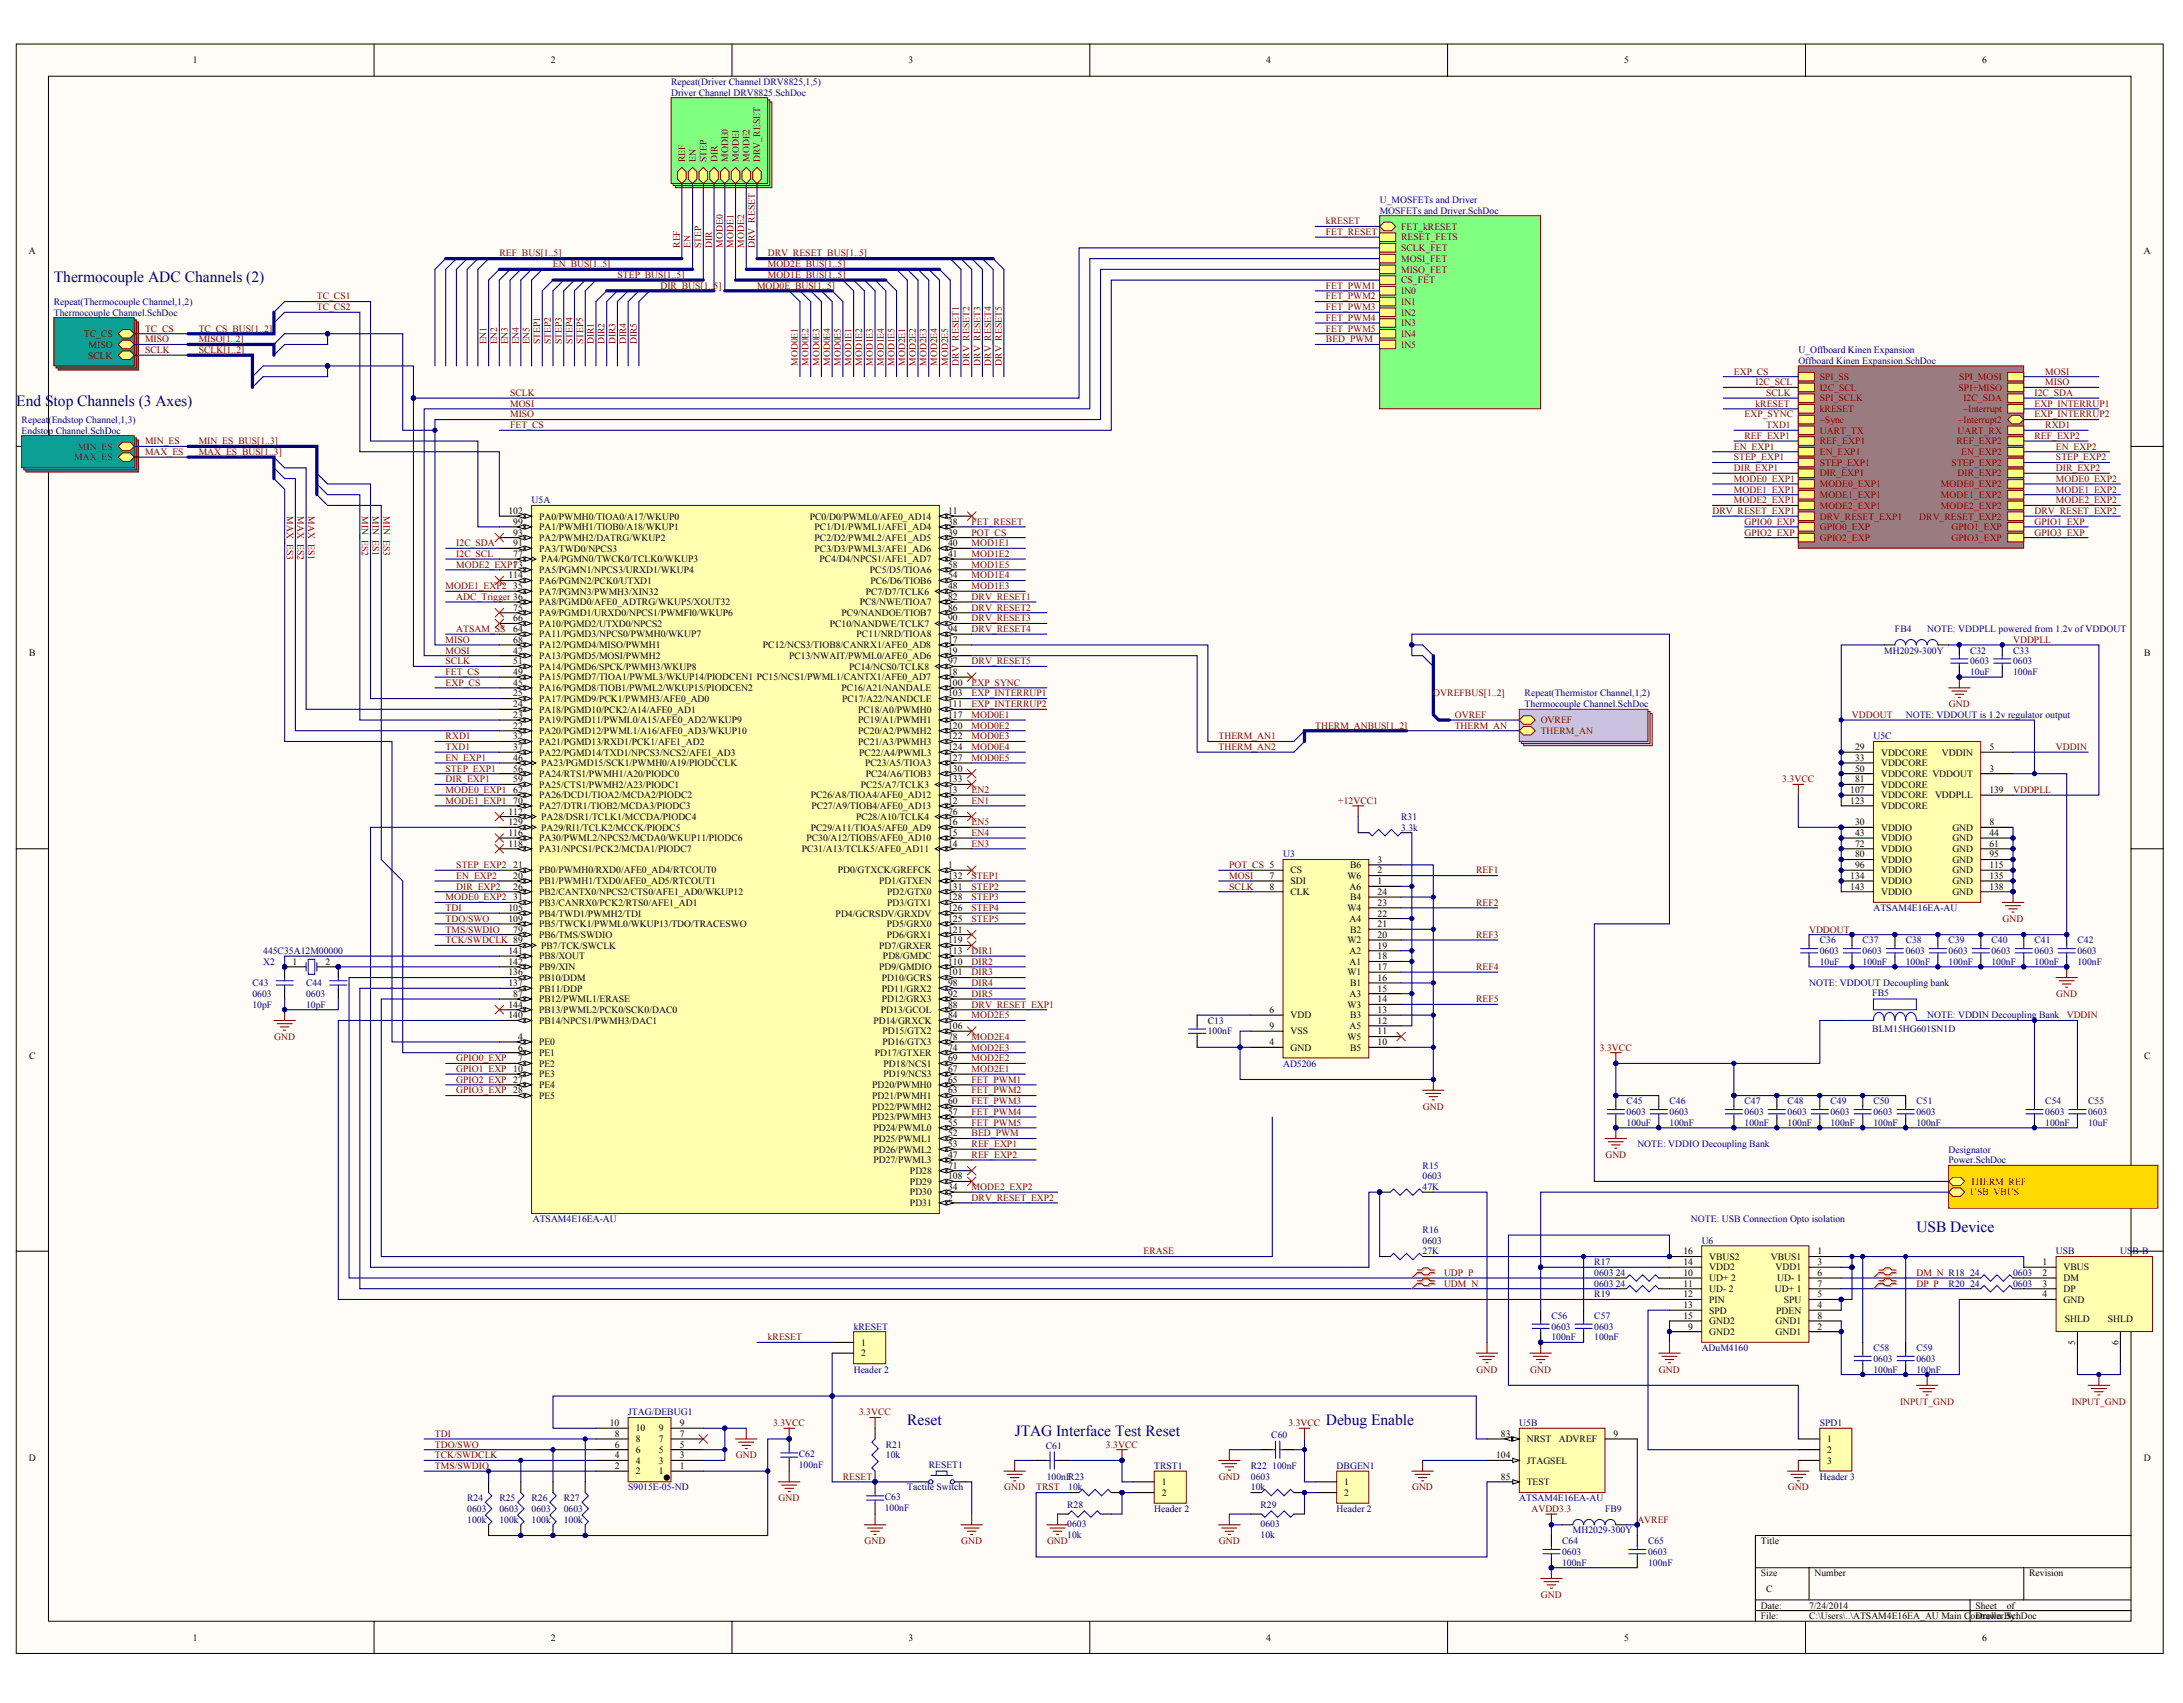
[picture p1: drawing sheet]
<svg xmlns="http://www.w3.org/2000/svg" width="258mm" height="201mm" viewBox="0 0 258 201" stroke-linecap="round" stroke-linejoin="round" font-family="sans-serif">
<defs><g id="words">
<g font-size="1.8" fill="#000080">
<text x="6.4" y="33.3">Thermocouple ADC Channels (2)</text>
<text x="1.9" y="47.9">End Stop Channels (3 Axes)</text>
<text x="226.4" y="145.4">USB Device</text>
<text x="107.2" y="168.2">Reset</text>
<text x="119.9" y="169.5">JTAG Interface Test Reset</text>
<text x="156.6" y="168.2">Debug Enable</text>
</g>
<g font-size="1.1">
<text x="22.8" y="7.5">1</text>
<text x="65.1" y="7.5">2</text>
<text x="107.3" y="7.5">3</text>
<text x="149.6" y="7.5">4</text>
<text x="191.9" y="7.5">5</text>
<text x="234.1" y="7.5">6</text>
<text x="3.4" y="30">A</text>
<text x="253.2" y="30">A</text>
<text x="60.1" y="60.7">102</text>
<text x="60.6" y="65.8">77</text>
<text x="60.6" y="64.5">91</text>
<text x="60.6" y="63.2">93</text>
<text x="60.6" y="62">99</text>
<text x="63.7" y="65.1">PA3/TWD0/NPCS3</text>
<text x="63.7" y="63.9">PA2/PWMH2/DATRG/WKUP2</text>
<text x="63.7" y="62.6">PA1/PWMH1/TIOB0/A18/WKUP1</text>
<text x="63.7" y="61.3">PA0/PWMH0/TIOA0/A17/WKUP0</text>
<text x="95.7" y="61.3">PC0/D0/PWML0/AFE0_AD14</text>
<text x="96.2" y="62.6">PC1/D1/PWML1/AFE1_AD4</text>
<text x="96.2" y="63.9">PC2/D2/PWML2/AFE1_AD5</text>
<text x="96.2" y="65.1">PC3/D3/PWML3/AFE1_AD6</text>
<text x="112" y="60.7">11</text>
<text x="112" y="62">38</text>
<text x="112" y="63.2">39</text>
<text x="112" y="64.5">40</text>
<text x="112" y="65.8">41</text>
<text x="60.1" y="68.3">114</text>
<text x="60.6" y="69.6">35</text>
<text x="63.7" y="70.2">PA7/PGMN3/PWMH3/XIN32</text>
<text x="63.7" y="71.5">PA8/PGMD0/AFE0_ADTRG/WKUP5/XOUT32</text>
<text x="63.7" y="67.7">PA5/PGMN1/NPCS3/URXD1/WKUP4</text>
<text x="63.7" y="68.9">PA6/PGMN2/PCK0/UTXD1</text>
<text x="63.9" y="66.4">PA4/PGMN0/TWCK0/TCLK0/WKUP3</text>
<text x="96.8" y="66.4">PC4/D4/NPCS1/AFE1_AD7</text>
<text x="101.6" y="71.5">PC8/NWE/TIOA7</text>
<text x="102.3" y="70.2">PC7/D7/TCLK6</text>
<text x="102.8" y="67.7">PC5/D5/TIOA6</text>
<text x="102.8" y="68.9">PC6/D6/TIOB6</text>
<text x="112" y="69.6">48</text>
<text x="112" y="68.3">54</text>
<text x="112" y="67">58</text>
<text x="112" y="70.8">82</text>
<text x="3.4" y="77.5">B</text>
<text x="60.6" y="77.2">42</text>
<text x="60.6" y="74.6">64</text>
<text x="60.6" y="73.4">66</text>
<text x="60.6" y="75.9">68</text>
<text x="60.6" y="72.1">75</text>
<text x="63.7" y="77.8">PA13/PGMD5/MOSI/PWMH2</text>
<text x="63.7" y="75.3">PA11/PGMD3/NPCS0/PWMH0/WKUP7</text>
<text x="63.7" y="74">PA10/PGMD2/UTXD0/NPCS2</text>
<text x="63.7" y="76.5">PA12/PGMD4/MISO/PWMH1</text>
<text x="63.7" y="72.7">PA9/PGMD1/URXD0/NPCS1/PWMFI0/WKUP6</text>
<text x="90.1" y="76.5">PC12/NCS3/TIOB8/CANRX1/AFE0_AD8</text>
<text x="93.2" y="77.8">PC13/NWAIT/PWML0/AFE0_AD6</text>
<text x="98" y="74">PC10/NANDWE/TCLK7</text>
<text x="99.4" y="72.7">PC9/NANDOE/TIOB7</text>
<text x="101.2" y="75.3">PC11/NRD/TIOA8</text>
<text x="112" y="75.9">17</text>
<text x="112" y="77.2">19</text>
<text x="112" y="72.1">86</text>
<text x="112" y="73.4">90</text>
<text x="112" y="74.6">94</text>
<text x="253.3" y="77.5">B</text>
<text x="60.6" y="83.5">24</text>
<text x="60.6" y="82.2">25</text>
<text x="60.6" y="81">45</text>
<text x="60.6" y="79.7">49</text>
<text x="60.6" y="78.4">51</text>
<text x="63.7" y="82.9">PA17/PGMD9/PCK1/PWMH3/AFE0_AD0</text>
<text x="63.7" y="81.6">PA16/PGMD8/TIOB1/PWML2/WKUP15/PIODCEN2</text>
<text x="63.7" y="80.3">PA15/PGMD7/TIOA1/PWML3/WKUP14/PIODCEN1 PC15/NCS1/PWML1/CANTX1/AFE0_AD7</text>
<text x="63.7" y="79.1">PA14/PGMD6/SPCK/PWMH3/WKUP8</text>
<text x="99.4" y="81.6">PC16/A21/NANDALE</text>
<text x="99.5" y="82.9">PC17/A22/NANDCLE</text>
<text x="100.3" y="79.1">PC14/NCS0/TCLK8</text>
<text x="112" y="79.7">18</text>
<text x="112" y="78.4">97</text>
<text x="112" y="81">100</text>
<text x="112" y="82.2">103</text>
<text x="112" y="83.5">111</text>
<text x="60.6" y="86">22</text>
<text x="60.6" y="84.8">23</text>
<text x="60.6" y="87.3">32</text>
<text x="60.6" y="88.6">37</text>
<text x="60.6" y="89.8">46</text>
<text x="63.7" y="86.7">PA20/PGMD12/PWML1/A16/AFE0_AD3/WKUP10</text>
<text x="63.7" y="85.4">PA19/PGMD11/PWML0/A15/AFE0_AD2/WKUP9</text>
<text x="63.7" y="84.1">PA18/PGMD10/PCK2/A14/AFE0_AD1</text>
<text x="63.7" y="87.9">PA21/PGMD13/RXD1/PCK1/AFE1_AD2</text>
<text x="63.7" y="89.2">PA22/PGMD14/TXD1/NPCS3/NCS2/AFE1_AD3</text>
<text x="101.4" y="84.1">PC18/A0/PWMH0</text>
<text x="101.4" y="85.4">PC19/A1/PWMH1</text>
<text x="101.4" y="86.7">PC20/A2/PWMH2</text>
<text x="101.4" y="87.9">PC21/A3/PWMH3</text>
<text x="101.5" y="89.2">PC22/A4/PWML3</text>
<text x="112" y="84.8">117</text>
<text x="112" y="86">120</text>
<text x="112" y="87.3">122</text>
<text x="112" y="88.6">124</text>
<text x="112" y="89.8">127</text>
<text x="219.2" y="88.6">29</text>
<text x="219.2" y="89.8">33</text>
<text x="222.2" y="89.2">VDDCORE</text>
<text x="229.4" y="89.2">VDDIN</text>
<text x="235" y="88.6">5</text>
<text x="60.6" y="91.1">56</text>
<text x="60.6" y="92.4">59</text>
<text x="60.6" y="93.6">62</text>
<text x="60.6" y="94.9">70</text>
<text x="63.7" y="91.7">PA24/RTS1/PWMH1/A20/PIODC0</text>
<text x="63.7" y="93">PA25/CTS1/PWMH2/A23/PIODC1</text>
<text x="63.7" y="94.3">PA26/DCD1/TIOA2/MCDA2/PIODC2</text>
<text x="63.7" y="95.5">PA27/DTR1/TIOB2/MCDA3/PIODC3</text>
<text x="63.9" y="90.5">PA23/PGMD15/SCK1/PWMH0/A19/PIODCCLK</text>
<text x="95.8" y="94.3">PC26/A8/TIOA4/AFE0_AD12</text>
<text x="95.8" y="95.5">PC27/A9/TIOB4/AFE0_AD13</text>
<text x="101.7" y="93">PC25/A7/TCLK3</text>
<text x="102.2" y="90.5">PC23/A5/TIOA3</text>
<text x="102.3" y="91.7">PC24/A6/TIOB3</text>
<text x="112" y="94.9">12</text>
<text x="112" y="93.6">13</text>
<text x="112" y="91.1">130</text>
<text x="112" y="92.4">133</text>
<text x="218.6" y="93.6">107</text>
<text x="218.6" y="94.9">123</text>
<text x="219.2" y="91.1">50</text>
<text x="219.2" y="92.4">81</text>
<text x="222.2" y="90.5">VDDCORE</text>
<text x="222.2" y="91.7">VDDCORE VDDOUT</text>
<text x="222.2" y="93">VDDCORE</text>
<text x="222.2" y="94.3">VDDCORE</text>
<text x="222.2" y="95.5">VDDCORE</text>
<text x="228.6" y="94.3">VDDPLL</text>
<text x="235" y="91.1">3</text>
<text x="235" y="93.6">139</text>
<text x="60.1" y="96.2">112</text>
<text x="60.1" y="98.7">116</text>
<text x="60.1" y="100">118</text>
<text x="60.1" y="97.4">129</text>
<text x="63.7" y="99.3">PA30/PWML2/NPCS2/MCDA0/WKUP11/PIODC6</text>
<text x="63.7" y="100.6">PA31/NPCS1/PCK2/MCDA1/PIODC7</text>
<text x="63.9" y="96.8">PA28/DSR1/TCLK1/MCCDA/PIODC4</text>
<text x="63.9" y="98.1">PA29/RI1/TCLK2/MCCK/PIODC5</text>
<text x="94.7" y="100.6">PC31/A13/TCLK5/AFE0_AD11</text>
<text x="95.3" y="99.3">PC30/A12/TIOB5/AFE0_AD10</text>
<text x="95.8" y="98.1">PC29/A11/TIOA5/AFE0_AD9</text>
<text x="101.1" y="96.8">PC28/A10/TCLK4</text>
<text x="112" y="100">14</text>
<text x="112" y="98.7">15</text>
<text x="112" y="97.4">16</text>
<text x="112" y="96.2">76</text>
<text x="162.7" y="101.9">3</text>
<text x="219.2" y="97.4">30</text>
<text x="219.2" y="98.7">43</text>
<text x="219.2" y="100">72</text>
<text x="219.2" y="101.2">80</text>
<text x="222.2" y="98.1">VDDIO</text>
<text x="222.2" y="99.3">VDDIO</text>
<text x="222.2" y="100.6">VDDIO</text>
<text x="222.2" y="101.9">VDDIO</text>
<text x="230.6" y="98.1">GND</text>
<text x="230.6" y="99.3">GND</text>
<text x="230.6" y="100.6">GND</text>
<text x="230.6" y="101.9">GND</text>
<text x="235" y="97.4">8</text>
<text x="235" y="98.7">44</text>
<text x="235" y="100">61</text>
<text x="235" y="101.2">95</text>
<text x="60.1" y="107.6">105</text>
<text x="60.6" y="103.8">20</text>
<text x="60.6" y="102.5">21</text>
<text x="60.6" y="105">26</text>
<text x="60.6" y="106.3">31</text>
<text x="63.7" y="104.4">PB1/PWMH1/TXD0/AFE0_AD5/RTCOUT1</text>
<text x="63.7" y="103.1">PB0/PWMH0/RXD0/AFE0_AD4/RTCOUT0</text>
<text x="63.7" y="105.7">PB2/CANTX0/NPCS2/CTS0/AFE1_AD0/WKUP12</text>
<text x="63.7" y="106.9">PB3/CANRX0/PCK2/RTS0/AFE1_AD1</text>
<text x="99" y="103.1">PD0/GTXCK/GREFCK</text>
<text x="103.9" y="104.4">PD1/GTXEN</text>
<text x="104.8" y="106.9">PD3/GTX1</text>
<text x="104.8" y="105.7">PD2/GTX0</text>
<text x="112" y="102.5">1</text>
<text x="112" y="107.6">126</text>
<text x="112" y="106.3">128</text>
<text x="112" y="105">131</text>
<text x="112" y="103.8">132</text>
<text x="150" y="103.8">7</text>
<text x="150" y="105">8</text>
<text x="152.5" y="103.1">CS</text>
<text x="152.5" y="104.4">SDI</text>
<text x="152.5" y="105.7">CLK</text>
<text x="159.2" y="103.8">W6</text>
<text x="159.2" y="107.6">W4</text>
<text x="159.4" y="105">A6</text>
<text x="159.5" y="102.5">B6</text>
<text x="159.5" y="106.3">B4</text>
<text x="162.7" y="104.4">1</text>
<text x="162.7" y="103.1">2</text>
<text x="162.7" y="106.9">23</text>
<text x="162.7" y="105.7">24</text>
<text x="218.6" y="103.8">134</text>
<text x="218.6" y="105">143</text>
<text x="219.2" y="102.5">96</text>
<text x="222.2" y="103.1">VDDIO</text>
<text x="222.2" y="104.4">VDDIO</text>
<text x="222.2" y="105.7">VDDIO</text>
<text x="230.6" y="103.1">GND</text>
<text x="230.6" y="104.4">GND</text>
<text x="230.6" y="105.7">GND</text>
<text x="235" y="102.5">115</text>
<text x="235" y="103.8">135</text>
<text x="235" y="105">138</text>
<text x="34.6" y="113.9">1</text>
<text x="38.4" y="113.9">2</text>
<text x="60.1" y="108.9">109</text>
<text x="60.1" y="112.7">141</text>
<text x="60.1" y="113.9">142</text>
<text x="60.6" y="110.1">79</text>
<text x="63.7" y="110.8">PB6/TMS/SWDIO</text>
<text x="63.7" y="108.2">PB4/TWD1/PWMH2/TDI</text>
<text x="63.7" y="109.5">PB5/TWCK1/PWML0/WKUP13/TDO/TRACESWO</text>
<text x="63.7" y="113.3">PB8/XOUT</text>
<text x="63.9" y="112">PB7/TCK/SWCLK</text>
<text x="98.7" y="108.2">PD4/GCRSDV/GRXDV</text>
<text x="103.9" y="112">PD7/GRXER</text>
<text x="104.3" y="113.3">PD8/GMDC</text>
<text x="104.8" y="110.8">PD6/GRX1</text>
<text x="104.8" y="109.5">PD5/GRX0</text>
<text x="112" y="113.9">110</text>
<text x="112" y="112.7">113</text>
<text x="112" y="111.4">119</text>
<text x="112" y="110.1">121</text>
<text x="112" y="108.9">125</text>
<text x="159.2" y="111.4">W2</text>
<text x="159.4" y="113.9">A1</text>
<text x="159.4" y="112.7">A2</text>
<text x="159.4" y="108.9">A4</text>
<text x="159.5" y="110.1">B2</text>
<text x="162.7" y="113.3">18</text>
<text x="162.7" y="112">19</text>
<text x="162.7" y="110.8">20</text>
<text x="162.7" y="109.5">21</text>
<text x="162.7" y="108.2">22</text>
<text x="60.1" y="115.2">136</text>
<text x="60.1" y="116.4">137</text>
<text x="60.1" y="119">144</text>
<text x="60.6" y="117.7">87</text>
<text x="63.7" y="118.3">PB12/PWML1/ERASE</text>
<text x="63.7" y="115.8">PB10/DDM</text>
<text x="63.7" y="117.1">PB11/DDP</text>
<text x="63.7" y="114.5">PB9/XIN</text>
<text x="63.7" y="119.6">PB13/PWML2/PCK0/SCK0/DAC0</text>
<text x="103.9" y="114.5">PD9/GMDIO</text>
<text x="104.1" y="119.6">PD13/GCOL</text>
<text x="104.2" y="118.3">PD12/GRX3</text>
<text x="104.2" y="117.1">PD11/GRX2</text>
<text x="104.2" y="115.8">PD10/GCRS</text>
<text x="112" y="119">88</text>
<text x="112" y="117.7">92</text>
<text x="112" y="116.4">98</text>
<text x="112" y="115.2">101</text>
<text x="150" y="119.6">6</text>
<text x="159.2" y="119">W3</text>
<text x="159.2" y="115.2">W1</text>
<text x="159.4" y="117.7">A3</text>
<text x="159.5" y="116.4">B1</text>
<text x="162.7" y="119.6">13</text>
<text x="162.7" y="118.3">14</text>
<text x="162.7" y="117.1">15</text>
<text x="162.7" y="115.8">16</text>
<text x="162.7" y="114.5">17</text>
<text x="3.4" y="125">C</text>
<text x="60.1" y="120.2">140</text>
<text x="61.2" y="122.8">4</text>
<text x="61.2" y="124">6</text>
<text x="61.2" y="125.3">7</text>
<text x="63.7" y="120.9">PB14/NPCS1/PWMH3/DAC1</text>
<text x="63.7" y="123.4">PE0</text>
<text x="63.7" y="124.7">PE1</text>
<text x="63.7" y="125.9">PE2</text>
<text x="103.2" y="120.9">PD14/GRXCK</text>
<text x="103.4" y="124.7">PD17/GTXER</text>
<text x="104.2" y="123.4">PD16/GTX3</text>
<text x="104.2" y="122.1">PD15/GTX2</text>
<text x="104.4" y="125.9">PD18/NCS1</text>
<text x="112" y="125.3">69</text>
<text x="112" y="124">74</text>
<text x="112" y="122.8">78</text>
<text x="112" y="120.2">84</text>
<text x="112" y="121.5">106</text>
<text x="150" y="123.4">4</text>
<text x="150" y="121.5">9</text>
<text x="152.5" y="124">GND</text>
<text x="152.5" y="120.2">VDD</text>
<text x="152.5" y="122.1">VSS</text>
<text x="159.2" y="122.8">W5</text>
<text x="159.4" y="121.5">A5</text>
<text x="159.5" y="124">B5</text>
<text x="159.5" y="120.2">B3</text>
<text x="162.7" y="120.9">12</text>
<text x="162.7" y="123.4">10</text>
<text x="162.7" y="122.1">11</text>
<text x="253.3" y="125">C</text>
<text x="63.7" y="127.2">PE3</text>
<text x="63.7" y="128.5">PE4</text>
<text x="63.7" y="129.7">PE5</text>
<text x="103" y="131">PD22/PWMH2</text>
<text x="103" y="129.7">PD21/PWMH1</text>
<text x="103" y="128.5">PD20/PWMH0</text>
<text x="104.4" y="127.2">PD19/NCS3</text>
<text x="112" y="131.7">57</text>
<text x="112" y="130.4">60</text>
<text x="112" y="129.1">63</text>
<text x="112" y="127.8">65</text>
<text x="112" y="126.6">67</text>
<text x="103" y="132.3">PD23/PWMH3</text>
<text x="103.2" y="137.4">PD27/PWML3</text>
<text x="103.2" y="134.8">PD25/PWML1</text>
<text x="103.2" y="136.1">PD26/PWML2</text>
<text x="103.2" y="133.6">PD24/PWML0</text>
<text x="112" y="136.7">47</text>
<text x="112" y="134.2">52</text>
<text x="112" y="135.5">53</text>
<text x="112" y="132.9">55</text>
<text x="112" y="138">71</text>
<text x="107.5" y="142.4">PD31</text>
<text x="107.5" y="141.2">PD30</text>
<text x="107.5" y="138.6">PD28</text>
<text x="107.5" y="139.9">PD29</text>
<text x="112" y="141.8">2</text>
<text x="112" y="140.5">34</text>
<text x="112" y="139.3">108</text>
<text x="198.9" y="149.4">14</text>
<text x="198.9" y="148.1">16</text>
<text x="201.9" y="148.7">VBUS2</text>
<text x="209.2" y="148.7">VBUS1</text>
<text x="214.7" y="148.1">1</text>
<text x="214.7" y="149.4">3</text>
<text x="241.3" y="149.4">1</text>
<text x="198.9" y="150.6">10</text>
<text x="198.9" y="151.9">11</text>
<text x="198.9" y="153.2">12</text>
<text x="198.9" y="154.5">13</text>
<text x="198.9" y="155.7">15</text>
<text x="201.9" y="151.3">UD+ 2</text>
<text x="201.9" y="152.5">UD- 2</text>
<text x="201.9" y="153.8">PIN</text>
<text x="201.9" y="155.1">SPD</text>
<text x="201.9" y="150">VDD2</text>
<text x="209.7" y="152.5">UD+ 1</text>
<text x="209.8" y="150">VDD1</text>
<text x="209.8" y="155.1">PDEN</text>
<text x="209.9" y="151.3">UD- 1</text>
<text x="210.7" y="153.8">SPU</text>
<text x="214.7" y="154.5">4</text>
<text x="214.7" y="153.2">5</text>
<text x="214.7" y="150.6">6</text>
<text x="214.7" y="151.9">7</text>
<text x="214.7" y="155.7">8</text>
<text x="241.3" y="150.6">2</text>
<text x="241.3" y="151.9">3</text>
<text x="241.3" y="153.2">4</text>
<text x="243.8" y="150">VBUS</text>
<text x="243.8" y="151.3">DM</text>
<text x="243.8" y="152.5">DP</text>
<text x="243.8" y="153.8">GND</text>
<text x="101.7" y="158.9">1</text>
<text x="101.7" y="160.2">2</text>
<text x="199.4" y="157">9</text>
<text x="201.9" y="157.6">GND2</text>
<text x="201.9" y="156.4">GND2</text>
<text x="209.8" y="157.6">GND1</text>
<text x="209.8" y="156.4">GND1</text>
<text x="214.7" y="157">2</text>
<text x="243.9" y="156.1">SHLD</text>
<text x="245.2" y="158.8" transform="rotate(-90 245.2 158.8)">5</text>
<text x="249" y="156.1">SHLD</text>
<text x="250.2" y="158.8" transform="rotate(-90 250.2 158.8)">6</text>
<text x="3.4" y="172.5">D</text>
<text x="72" y="168.4">10</text>
<text x="72.6" y="173.5">2</text>
<text x="72.6" y="172.2">4</text>
<text x="72.6" y="170.9">6</text>
<text x="72.6" y="169.7">8</text>
<text x="75.1" y="172.8">4</text>
<text x="75.1" y="171.6">6</text>
<text x="75.1" y="170.3">8</text>
<text x="75.1" y="169">10</text>
<text x="77.8" y="172.8">3</text>
<text x="77.8" y="171.6">5</text>
<text x="77.8" y="170.3">7</text>
<text x="77.8" y="169">9</text>
<text x="80.3" y="173.5">1</text>
<text x="80.3" y="172.2">3</text>
<text x="80.3" y="170.9">5</text>
<text x="80.3" y="169.7">7</text>
<text x="80.3" y="168.4">9</text>
<text x="176.7" y="172.2">104</text>
<text x="177.3" y="169.7">83</text>
<text x="180.4" y="170.3">NRST</text>
<text x="180.4" y="172.8">JTAGSEL</text>
<text x="184.1" y="170.3">ADVREF</text>
<text x="190.6" y="169.7">9</text>
<text x="215.9" y="170.3">1</text>
<text x="215.9" y="171.6">2</text>
<text x="215.9" y="172.8">3</text>
<text x="253.2" y="172.5">D</text>
<text x="75.1" y="174.1">2</text>
<text x="77.8" y="174.1">1</text>
<text x="137.2" y="175.4">1</text>
<text x="137.2" y="176.6">2</text>
<text x="158.8" y="175.4">1</text>
<text x="158.8" y="176.6">2</text>
<text x="177.3" y="174.7">85</text>
<text x="180.4" y="175.4">TEST</text>
<text x="208" y="182.3">Title</text>
<text x="208" y="186.1">Size</text>
<text x="208" y="189.9">Date:</text>
<text x="208" y="191.2">File:</text>
<text x="208.6" y="188">C</text>
<text x="213.7" y="189.9">7/24/2014</text>
<text x="213.7" y="191.2">C:\Users\..\ATSAM4E16EA_AU Main Controller.SchDoc</text>
<text x="214.3" y="186.1">Number</text>
<text x="233.4" y="189.9">Sheet</text>
<text x="233.4" y="191.2">Drawn By:</text>
<text x="237.1" y="189.9">of</text>
<text x="239.7" y="186.1">Revision</text>
<text x="22.8" y="193.7">1</text>
<text x="65.1" y="193.7">2</text>
<text x="107.3" y="193.7">3</text>
<text x="149.6" y="193.7">4</text>
<text x="191.9" y="193.7">5</text>
<text x="234.1" y="193.7">6</text>
</g>
<g font-size="1.1" fill="#000080">
<text x="79.3" y="10">Repeat(Driver Channel DRV8825,1,5)</text>
<text x="79.3" y="11.3">Driver Channel DRV8825.SchDoc</text>
<text x="163" y="24">U_MOSFETs and Driver</text>
<text x="163" y="25.2">MOSFETs and Driver.SchDoc</text>
<text x="6.4" y="36">Repeat(Thermocouple Channel,1,2)</text>
<text x="6.4" y="37.3">Thermocouple Channel.SchDoc</text>
<text x="212.4" y="41.7">U_Offboard Kinen Expansion</text>
<text x="212.4" y="43">Offboard Kinen Expansion.SchDoc</text>
<text x="2.6" y="49.9">Repeat(Endstop Channel,1,3)</text>
<text x="2.6" y="51.2">Endstop Channel.SchDoc</text>
<text x="62.8" y="59.4">U5A</text>
<text x="222.6" y="77.2">MH2029-300Y</text>
<text x="223.9" y="74.6">FB4</text>
<text x="227.7" y="74.6">NOTE: VDDPLL powered from 1.2v of VDDOUT</text>
<text x="232.7" y="77.2">C32</text>
<text x="237.8" y="77.2">C33</text>
<text x="180.1" y="82.2">Repeat(Thermistor Channel,1,2)</text>
<text x="180.1" y="83.5">Thermocouple Channel.SchDoc</text>
<text x="232.7" y="79.7">10uF</text>
<text x="232.7" y="78.4">0603</text>
<text x="237.8" y="79.7">100nF</text>
<text x="237.8" y="78.4">0603</text>
<text x="221.3" y="87.3">U5C</text>
<text x="225.1" y="84.8">NOTE: VDDOUT is 1.2v regulator output</text>
<text x="151.6" y="101.2">U3</text>
<text x="165.5" y="98.1">3.3k</text>
<text x="165.5" y="96.8">R31</text>
<text x="221.3" y="107.6">ATSAM4E16EA-AU</text>
<text x="31.1" y="113.9">X2</text>
<text x="31.1" y="112.7">445C35A12M00000</text>
<text x="215" y="113.9">10uF</text>
<text x="215" y="111.4">C36</text>
<text x="215" y="112.7">0603</text>
<text x="220" y="113.9">100nF</text>
<text x="220" y="111.4">C37</text>
<text x="220" y="112.7">0603</text>
<text x="225.1" y="113.9">100nF</text>
<text x="225.1" y="111.4">C38</text>
<text x="225.1" y="112.7">0603</text>
<text x="230.2" y="113.9">100nF</text>
<text x="230.2" y="111.4">C39</text>
<text x="230.2" y="112.7">0603</text>
<text x="235.3" y="113.9">100nF</text>
<text x="235.3" y="111.4">C40</text>
<text x="235.3" y="112.7">0603</text>
<text x="240.3" y="113.9">100nF</text>
<text x="240.3" y="111.4">C41</text>
<text x="240.3" y="112.7">0603</text>
<text x="245.4" y="113.9">100nF</text>
<text x="245.4" y="111.4">C42</text>
<text x="245.4" y="112.7">0603</text>
<text x="29.8" y="119">10pF</text>
<text x="29.8" y="116.4">C43</text>
<text x="29.8" y="117.7">0603</text>
<text x="36.2" y="119">10pF</text>
<text x="36.2" y="116.4">C44</text>
<text x="36.2" y="117.7">0603</text>
<text x="213.7" y="116.4">NOTE: VDDOUT Decoupling bank</text>
<text x="221.2" y="117.6">FB5</text>
<text x="142.7" y="122.1">100nF</text>
<text x="142.7" y="120.9">C13</text>
<text x="151.6" y="125.9">AD5206</text>
<text x="221.2" y="121.9">BLM15HG601SN1D</text>
<text x="227.7" y="120.2">NOTE: VDDIN Decoupling Bank</text>
<text x="192.2" y="130.4">C45</text>
<text x="192.2" y="131.7">0603</text>
<text x="197.2" y="130.4">C46</text>
<text x="197.2" y="131.7">0603</text>
<text x="206.1" y="130.4">C47</text>
<text x="206.1" y="131.7">0603</text>
<text x="211.2" y="130.4">C48</text>
<text x="211.2" y="131.7">0603</text>
<text x="216.2" y="130.4">C49</text>
<text x="216.2" y="131.7">0603</text>
<text x="221.3" y="130.4">C50</text>
<text x="221.3" y="131.7">0603</text>
<text x="226.4" y="130.4">C51</text>
<text x="226.4" y="131.7">0603</text>
<text x="241.6" y="130.4">C54</text>
<text x="241.6" y="131.7">0603</text>
<text x="246.7" y="130.4">C55</text>
<text x="246.7" y="131.7">0603</text>
<text x="168.1" y="138">R15</text>
<text x="192.2" y="132.9">100uF</text>
<text x="193.4" y="135.5">NOTE: VDDIO Decoupling Bank</text>
<text x="197.2" y="132.9">100nF</text>
<text x="206.1" y="132.9">100nF</text>
<text x="211.2" y="132.9">100nF</text>
<text x="216.2" y="132.9">100nF</text>
<text x="221.3" y="132.9">100nF</text>
<text x="226.4" y="132.9">100nF</text>
<text x="230.2" y="136.1">Designator</text>
<text x="230.2" y="137.4">Power.SchDoc</text>
<text x="241.6" y="132.9">100nF</text>
<text x="246.7" y="132.9">10uF</text>
<text x="168.1" y="140.5">47K</text>
<text x="168.1" y="139.3">0603</text>
<text x="62.9" y="144.3">ATSAM4E16EA-AU</text>
<text x="168.1" y="148.1">27K</text>
<text x="168.1" y="145.6">R16</text>
<text x="168.1" y="146.8">0603</text>
<text x="188.3" y="149.4">R17</text>
<text x="199.8" y="144.3">NOTE: USB Connection Opto isolation</text>
<text x="201" y="146.8">U6</text>
<text x="242.9" y="148.1">USB</text>
<text x="250.5" y="148.1">USB-B</text>
<text x="183.3" y="155.7">C56</text>
<text x="188.3" y="150.6">0603</text>
<text x="188.3" y="153.2">R19</text>
<text x="188.3" y="151.9">0603</text>
<text x="188.3" y="155.7">C57</text>
<text x="190.9" y="150.6">24</text>
<text x="190.9" y="151.9">24</text>
<text x="230.2" y="151.9">R20</text>
<text x="232.7" y="150.6">24</text>
<text x="232.7" y="151.9">24</text>
<text x="237.8" y="150.6">0603</text>
<text x="237.8" y="151.9">0603</text>
<text x="100.8" y="157">kRESET</text>
<text x="183.3" y="158.3">100nF</text>
<text x="183.3" y="157">0603</text>
<text x="188.3" y="158.3">100nF</text>
<text x="188.3" y="157">0603</text>
<text x="201" y="159.5">ADuM4160</text>
<text x="221.3" y="159.5">C58</text>
<text x="221.3" y="160.8">0603</text>
<text x="226.4" y="159.5">C59</text>
<text x="226.4" y="160.8">0603</text>
<text x="74.2" y="167.1">JTAG/DEBUG1</text>
<text x="100.8" y="162.1">Header 2</text>
<text x="221.3" y="162.1">100nF</text>
<text x="226.4" y="162.1">100nF</text>
<text x="94.4" y="173.3">100nF</text>
<text x="94.4" y="172.1">C62</text>
<text x="104.6" y="172.2">10k</text>
<text x="104.6" y="170.9">R21</text>
<text x="109.7" y="173.3">RESET1</text>
<text x="123.5" y="171">C61</text>
<text x="136.3" y="173.5">TRST1</text>
<text x="147.8" y="173.5">R22</text>
<text x="150.2" y="169.8">C60</text>
<text x="150.3" y="173.5">100nF</text>
<text x="157.9" y="173.5">DBGEN1</text>
<text x="179.5" y="168.4">U5B</text>
<text x="215" y="168.4">SPD1</text>
<text x="55.2" y="179.8">100k</text>
<text x="55.2" y="177.3">R24</text>
<text x="55.2" y="178.5">0603</text>
<text x="59" y="179.8">100k</text>
<text x="59" y="177.3">R25</text>
<text x="59" y="178.5">0603</text>
<text x="62.8" y="179.8">100k</text>
<text x="62.8" y="177.3">R26</text>
<text x="62.8" y="178.5">0603</text>
<text x="66.6" y="179.8">100k</text>
<text x="66.6" y="177.3">R27</text>
<text x="66.6" y="178.5">0603</text>
<text x="74.2" y="176">S9015E-05-ND</text>
<text x="104.5" y="178.4">100nF</text>
<text x="104.5" y="177.1">C63</text>
<text x="107.2" y="176">Tactile Switch</text>
<text x="123.7" y="174.7">100nFR23</text>
<text x="126.1" y="178">R28</text>
<text x="126.2" y="176">10k</text>
<text x="136.3" y="178.5">Header 2</text>
<text x="147.8" y="176">10k</text>
<text x="147.8" y="174.7">0603</text>
<text x="148.9" y="178">R29</text>
<text x="157.9" y="178.5">Header 2</text>
<text x="179.5" y="177.3">ATSAM4E16EA-AU</text>
<text x="189.6" y="178.5">FB9</text>
<text x="215" y="174.7">Header 3</text>
<text x="126.1" y="181.6">10k</text>
<text x="126.1" y="180.3">0603</text>
<text x="148.9" y="181.6">10k</text>
<text x="148.9" y="180.3">0603</text>
<text x="184.5" y="184.9">100nF</text>
<text x="184.5" y="182.3">C64</text>
<text x="184.5" y="183.6">0603</text>
<text x="185.8" y="181.1">MH2029-300Y</text>
<text x="194.7" y="184.9">100nF</text>
<text x="194.7" y="182.3">C65</text>
<text x="194.7" y="183.6">0603</text>
</g>
<g font-size="1.1" fill="#800000">
<text x="80.9" y="19.1" transform="rotate(-90 80.9 19.1)">REF</text>
<text x="82.2" y="19.1" transform="rotate(-90 82.2 19.1)">EN</text>
<text x="83.5" y="19.1" transform="rotate(-90 83.5 19.1)">STEP</text>
<text x="84.7" y="19.1" transform="rotate(-90 84.7 19.1)">DIR</text>
<text x="86" y="19.1" transform="rotate(-90 86 19.1)">MODE0</text>
<text x="87.3" y="19.1" transform="rotate(-90 87.3 19.1)">MODE1</text>
<text x="88.5" y="19.1" transform="rotate(-90 88.5 19.1)">MODE2</text>
<text x="89.8" y="19.1" transform="rotate(-90 89.8 19.1)">DRV_RESET</text>
<text x="80.3" y="29.3" transform="rotate(-90 80.3 29.3)">REF</text>
<text x="81.6" y="29.3" transform="rotate(-90 81.6 29.3)">EN</text>
<text x="82.8" y="29.3" transform="rotate(-90 82.8 29.3)">STEP</text>
<text x="84.1" y="29.3" transform="rotate(-90 84.1 29.3)">DIR</text>
<text x="85.4" y="29.3" transform="rotate(-90 85.4 29.3)">MODE0</text>
<text x="86.6" y="29.3" transform="rotate(-90 86.6 29.3)">MODE1</text>
<text x="87.9" y="29.3" transform="rotate(-90 87.9 29.3)">MODE2</text>
<text x="89.2" y="29.3" transform="rotate(-90 89.2 29.3)">DRV_RESET</text>
<text x="156.6" y="26.5">kRESET</text>
<text x="156.6" y="27.8">FET_RESET</text>
<text x="165.5" y="28.4">RESET_FETS</text>
<text x="165.5" y="29.7">SCLK_FET</text>
<text x="165.5" y="27.1">FET_kRESET</text>
<text x="37.4" y="35.3">TC_CS1</text>
<text x="59" y="30.3">REF_BUS[1..5]</text>
<text x="65.3" y="31.6">EN_BUS[1..5]</text>
<text x="72.9" y="32.8">STEP_BUS[1..5]</text>
<text x="78" y="34.1">DIR_BUS[1..5]</text>
<text x="89.4" y="34.1">MOD0E_BUS[1..5]</text>
<text x="90.7" y="32.8">MOD1E_BUS[1..5]</text>
<text x="90.7" y="31.6">MOD2E_BUS[1..5]</text>
<text x="90.7" y="30.3">DRV_RESET_BUS[1..5]</text>
<text x="156.6" y="34.1">FET_PWM1</text>
<text x="156.6" y="35.3">FET_PWM2</text>
<text x="165.5" y="32.2">MISO_FET</text>
<text x="165.5" y="30.9">MOSI_FET</text>
<text x="165.5" y="33.5">CS_FET</text>
<text x="165.5" y="34.7">IN0</text>
<text x="165.5" y="36">IN1</text>
<text x="9.9" y="39.8">TC_CS</text>
<text x="10.5" y="41.1">MISO</text>
<text x="17.1" y="39.2">TC_CS</text>
<text x="17.1" y="40.4">MISO</text>
<text x="17.1" y="41.7">SCLK</text>
<text x="23.5" y="39.2">TC_CS_BUS[1..2]</text>
<text x="23.5" y="40.4">MISO[1..2]</text>
<text x="23.5" y="41.7">SCLK[1..2]</text>
<text x="37.4" y="36.6">TC_CS2</text>
<text x="57.5" y="40.7" transform="rotate(-90 57.5 40.7)">EN1</text>
<text x="58.7" y="40.7" transform="rotate(-90 58.7 40.7)">EN2</text>
<text x="60" y="40.7" transform="rotate(-90 60 40.7)">EN3</text>
<text x="61.3" y="40.7" transform="rotate(-90 61.3 40.7)">EN4</text>
<text x="62.5" y="40.7" transform="rotate(-90 62.5 40.7)">EN5</text>
<text x="63.8" y="40.7" transform="rotate(-90 63.8 40.7)">STEP1</text>
<text x="65.1" y="40.7" transform="rotate(-90 65.1 40.7)">STEP2</text>
<text x="66.4" y="40.7" transform="rotate(-90 66.4 40.7)">STEP3</text>
<text x="67.6" y="40.7" transform="rotate(-90 67.6 40.7)">STEP4</text>
<text x="68.9" y="40.7" transform="rotate(-90 68.9 40.7)">STEP5</text>
<text x="70.2" y="40.7" transform="rotate(-90 70.2 40.7)">DIR1</text>
<text x="71.4" y="40.7" transform="rotate(-90 71.4 40.7)">DIR2</text>
<text x="72.7" y="40.7" transform="rotate(-90 72.7 40.7)">DIR3</text>
<text x="74" y="40.7" transform="rotate(-90 74 40.7)">DIR4</text>
<text x="75.2" y="40.7" transform="rotate(-90 75.2 40.7)">DIR5</text>
<text x="156.6" y="36.6">FET_PWM3</text>
<text x="156.6" y="37.9">FET_PWM4</text>
<text x="156.6" y="39.2">FET_PWM5</text>
<text x="156.6" y="40.4">BED_PWM</text>
<text x="165.5" y="37.3">IN2</text>
<text x="165.5" y="38.5">IN3</text>
<text x="165.5" y="39.8">IN4</text>
<text x="165.5" y="41.1">IN5</text>
<text x="10.4" y="42.3">SCLK</text>
<text x="60.3" y="46.8">SCLK</text>
<text x="94.2" y="43.2" transform="rotate(-90 94.2 43.2)">MOD0E1</text>
<text x="95.5" y="43.2" transform="rotate(-90 95.5 43.2)">MOD0E2</text>
<text x="96.8" y="43.2" transform="rotate(-90 96.8 43.2)">MOD0E3</text>
<text x="98.1" y="43.2" transform="rotate(-90 98.1 43.2)">MOD0E4</text>
<text x="99.3" y="43.2" transform="rotate(-90 99.3 43.2)">MOD0E5</text>
<text x="100.6" y="43.2" transform="rotate(-90 100.6 43.2)">MOD1E1</text>
<text x="101.9" y="43.2" transform="rotate(-90 101.9 43.2)">MOD1E2</text>
<text x="103.1" y="43.2" transform="rotate(-90 103.1 43.2)">MOD1E3</text>
<text x="104.4" y="43.2" transform="rotate(-90 104.4 43.2)">MOD1E4</text>
<text x="105.7" y="43.2" transform="rotate(-90 105.7 43.2)">MOD1E5</text>
<text x="106.9" y="43.2" transform="rotate(-90 106.9 43.2)">MOD2E1</text>
<text x="108.2" y="43.2" transform="rotate(-90 108.2 43.2)">MOD2E2</text>
<text x="109.5" y="43.2" transform="rotate(-90 109.5 43.2)">MOD2E3</text>
<text x="110.7" y="43.2" transform="rotate(-90 110.7 43.2)">MOD2E4</text>
<text x="112" y="43.2" transform="rotate(-90 112 43.2)">MOD2E5</text>
<text x="113.3" y="43.2" transform="rotate(-90 113.3 43.2)">DRV_RESET1</text>
<text x="114.5" y="43.2" transform="rotate(-90 114.5 43.2)">DRV_RESET2</text>
<text x="115.8" y="43.2" transform="rotate(-90 115.8 43.2)">DRV_RESET3</text>
<text x="117.1" y="43.2" transform="rotate(-90 117.1 43.2)">DRV_RESET4</text>
<text x="118.3" y="43.2" transform="rotate(-90 118.3 43.2)">DRV_RESET5</text>
<text x="204.8" y="44.2">EXP_CS</text>
<text x="207.4" y="45.5">I2C_SCL</text>
<text x="208.6" y="46.8">SCLK</text>
<text x="215" y="44.9">SPI_SS</text>
<text x="215" y="47.4">SPI_SCLK</text>
<text x="215" y="46.1">I2C_SCL</text>
<text x="231.4" y="46.1">SPI+MISO</text>
<text x="231.4" y="44.9">SPI_MOSI</text>
<text x="231.9" y="47.4">I2C_SDA</text>
<text x="240.3" y="46.8">I2C_SDA</text>
<text x="241.6" y="45.5">MISO</text>
<text x="241.6" y="44.2">MOSI</text>
<text x="9.2" y="53.1">MIN_ES</text>
<text x="17.1" y="52.5">MIN_ES</text>
<text x="17.1" y="53.7">MAX_ES</text>
<text x="23.5" y="52.5">MIN_ES_BUS[1..3]</text>
<text x="23.5" y="53.7">MAX_ES_BUS[1..3]</text>
<text x="60.3" y="49.3">MISO</text>
<text x="60.3" y="48">MOSI</text>
<text x="60.3" y="50.6">FET_CS</text>
<text x="204.8" y="53.1">EN_EXP1</text>
<text x="206.1" y="51.8">REF_EXP1</text>
<text x="206.1" y="49.3">EXP_SYNC</text>
<text x="207.4" y="48">kRESET</text>
<text x="208.6" y="50.6">TXD1</text>
<text x="215" y="48.7">kRESET</text>
<text x="215" y="49.9">~Sync</text>
<text x="215" y="51.2">UART_TX</text>
<text x="215" y="52.5">REF_EXP1</text>
<text x="215" y="53.7">EN_EXP1</text>
<text x="231.1" y="52.5">REF_EXP2</text>
<text x="231.2" y="51.2">UART_RX</text>
<text x="231.3" y="49.9">~Interrupt2</text>
<text x="231.7" y="53.7">EN_EXP2</text>
<text x="231.9" y="48.7">~Interrupt</text>
<text x="240.3" y="51.8">REF_EXP2</text>
<text x="240.3" y="48">EXP_INTERRUP1</text>
<text x="240.3" y="49.3">EXP_INTERRUP2</text>
<text x="241.6" y="50.6">RXD1</text>
<text x="242.9" y="53.1">EN_EXP2</text>
<text x="8.8" y="54.4">MAX_ES</text>
<text x="204.8" y="54.4">STEP_EXP1</text>
<text x="204.8" y="55.6">DIR_EXP1</text>
<text x="204.8" y="58.2">MODE1_EXP1</text>
<text x="204.8" y="56.9">MODE0_EXP1</text>
<text x="204.8" y="59.4">MODE2_EXP1</text>
<text x="215" y="55">STEP_EXP1</text>
<text x="215" y="56.3">DIR_EXP1</text>
<text x="215" y="57.5">MODE0_EXP1</text>
<text x="215" y="58.8">MODE1_EXP1</text>
<text x="229.3" y="57.5">MODE0_EXP2</text>
<text x="229.3" y="58.8">MODE1_EXP2</text>
<text x="230.5" y="55">STEP_EXP2</text>
<text x="231.2" y="56.3">DIR_EXP2</text>
<text x="242.9" y="54.4">STEP_EXP2</text>
<text x="242.9" y="55.6">DIR_EXP2</text>
<text x="242.9" y="58.2">MODE1_EXP2</text>
<text x="242.9" y="56.9">MODE0_EXP2</text>
<text x="242.9" y="59.4">MODE2_EXP2</text>
<text x="33.9" y="60.9" transform="rotate(90 33.9 60.9)">MAX_ES3</text>
<text x="35.1" y="60.9" transform="rotate(90 35.1 60.9)">MAX_ES2</text>
<text x="36.4" y="60.9" transform="rotate(90 36.4 60.9)">MAX_ES1</text>
<text x="42.7" y="60.9" transform="rotate(90 42.7 60.9)">MIN_ES2</text>
<text x="44" y="60.9" transform="rotate(90 44 60.9)">MIN_ES1</text>
<text x="45.3" y="60.9" transform="rotate(90 45.3 60.9)">MIN_ES3</text>
<text x="53.9" y="64.5">I2C_SDA</text>
<text x="53.9" y="65.8">I2C_SCL</text>
<text x="114.8" y="64.5">MOD1E1</text>
<text x="114.8" y="65.8">MOD1E2</text>
<text x="114.8" y="63.2">POT_CS</text>
<text x="114.8" y="62">FET_RESET</text>
<text x="202.3" y="60.7">DRV_RESET_EXP1</text>
<text x="206.1" y="62">GPIO0_EXP</text>
<text x="206.1" y="63.2">GPIO2_EXP</text>
<text x="215" y="60.1">MODE2_EXP1</text>
<text x="215" y="61.3">DRV_RESET_EXP1</text>
<text x="215" y="62.6">GPIO0_EXP</text>
<text x="215" y="63.9">GPIO2_EXP</text>
<text x="226.7" y="61.3">DRV_RESET_EXP2</text>
<text x="229.3" y="60.1">MODE2_EXP2</text>
<text x="230.5" y="62.6">GPIO1_EXP</text>
<text x="230.5" y="63.9">GPIO3_EXP</text>
<text x="240.3" y="62">GPIO1_EXP</text>
<text x="240.3" y="63.2">GPIO3_EXP</text>
<text x="240.3" y="60.7">DRV_RESET_EXP2</text>
<text x="52.6" y="69.6">MODE1_EXP2</text>
<text x="53.9" y="70.8">ADC_Trigger 36</text>
<text x="53.9" y="67">MODE2_EXP173</text>
<text x="114.8" y="69.6">MOD1E3</text>
<text x="114.8" y="68.3">MOD1E4</text>
<text x="114.8" y="67">MOD1E5</text>
<text x="114.8" y="70.8">DRV_RESET1</text>
<text x="52.6" y="75.9">MISO</text>
<text x="52.6" y="77.2">MOSI</text>
<text x="53.9" y="74.6">ATSAM_SS</text>
<text x="114.8" y="72.1">DRV_RESET2</text>
<text x="114.8" y="73.4">DRV_RESET3</text>
<text x="114.8" y="74.6">DRV_RESET4</text>
<text x="237.8" y="75.9">VDDPLL</text>
<text x="52.6" y="78.4">SCLK</text>
<text x="52.6" y="81">EXP_CS</text>
<text x="52.6" y="79.7">FET_CS</text>
<text x="114.8" y="78.4">DRV_RESET5</text>
<text x="114.8" y="82.2">EXP_INTERRUP1</text>
<text x="114.8" y="83.5">EXP_INTERRUP2</text>
<text x="114.8" y="81">EXP_SYNC</text>
<text x="169.3" y="82.2">OVREFBUS[1..2]</text>
<text x="230.2" y="83.5">GND</text>
<text x="52.6" y="87.3">RXD1</text>
<text x="52.6" y="88.6">TXD1</text>
<text x="52.6" y="89.8">EN_EXP1</text>
<text x="114.8" y="84.8">MOD0E1</text>
<text x="114.8" y="86">MOD0E2</text>
<text x="114.8" y="87.3">MOD0E3</text>
<text x="114.8" y="88.6">MOD0E4</text>
<text x="114.8" y="89.8">MOD0E5</text>
<text x="143.9" y="87.3">THERM_AN1</text>
<text x="143.9" y="88.6">THERM_AN2</text>
<text x="155.4" y="86">THERM_ANBUS[1..2]</text>
<text x="171.9" y="86">THERM_AN</text>
<text x="171.9" y="84.8">OVREF</text>
<text x="182" y="85.4">OVREF</text>
<text x="182" y="86.7">THERM_AN</text>
<text x="218.8" y="84.8">VDDOUT</text>
<text x="242.9" y="88.6">VDDIN</text>
<text x="52.6" y="91.1">STEP_EXP1</text>
<text x="52.6" y="92.4">DIR_EXP1</text>
<text x="52.6" y="94.9">MODE1_EXP1</text>
<text x="52.6" y="93.6">MODE0_EXP1</text>
<text x="114.8" y="94.9">EN1</text>
<text x="114.8" y="93.6">EN2</text>
<text x="158.1" y="94.9">+12VCC1</text>
<text x="210.5" y="92.4">3.3VCC</text>
<text x="237.8" y="93.6">VDDPLL</text>
<text x="114.8" y="100">EN3</text>
<text x="114.8" y="98.7">EN4</text>
<text x="114.8" y="97.4">EN5</text>
<text x="52.6" y="107.6">TDI</text>
<text x="52.6" y="106.3">MODE0_EXP2</text>
<text x="53.9" y="103.8">EN_EXP2</text>
<text x="53.9" y="102.5">STEP_EXP2</text>
<text x="53.9" y="105">DIR_EXP2</text>
<text x="114.8" y="103.8">STEP1</text>
<text x="114.8" y="105">STEP2</text>
<text x="114.8" y="106.3">STEP3</text>
<text x="114.8" y="107.6">STEP4</text>
<text x="145.2" y="103.8">MOSI</text>
<text x="145.2" y="105">SCLK</text>
<text x="145.2" y="102.5">POT_CS 5</text>
<text x="174.4" y="103.1">REF1</text>
<text x="174.4" y="106.9">REF2</text>
<text x="52.6" y="110.1">TMS/SWDIO</text>
<text x="52.6" y="111.4">TCK/SWDCLK 89</text>
<text x="52.6" y="108.9">TDO/SWO</text>
<text x="114.8" y="108.9">STEP5</text>
<text x="114.8" y="112.7">DIR1</text>
<text x="114.8" y="113.9">DIR2</text>
<text x="174.4" y="110.8">REF3</text>
<text x="213.7" y="110.1">VDDOUT</text>
<text x="236.6" y="108.9">GND</text>
<text x="114.8" y="115.2">DIR3</text>
<text x="114.8" y="116.4">DIR4</text>
<text x="114.8" y="117.7">DIR5</text>
<text x="114.8" y="119">DRV_RESET_EXP1</text>
<text x="174.4" y="114.5">REF4</text>
<text x="174.4" y="118.3">REF5</text>
<text x="242.9" y="117.7">GND</text>
<text x="32.4" y="122.8">GND</text>
<text x="53.9" y="125.3">GPIO0_EXP</text>
<text x="114.8" y="125.3">MOD2E2</text>
<text x="114.8" y="124">MOD2E3</text>
<text x="114.8" y="122.8">MOD2E4</text>
<text x="114.8" y="120.2">MOD2E5</text>
<text x="189" y="124">3.3VCC</text>
<text x="244.1" y="120.2">VDDIN</text>
<text x="53.9" y="126.6">GPIO1_EXP 10</text>
<text x="53.9" y="127.8">GPIO2_EXP 27</text>
<text x="53.9" y="129.1">GPIO3_EXP 28</text>
<text x="114.8" y="126.6">MOD2E1</text>
<text x="114.8" y="127.8">FET_PWM1</text>
<text x="114.8" y="129.1">FET_PWM2</text>
<text x="114.8" y="130.4">FET_PWM3</text>
<text x="114.8" y="131.7">FET_PWM4</text>
<text x="168.1" y="131">GND</text>
<text x="114.8" y="136.7">REF_EXP2</text>
<text x="114.8" y="135.5">REF_EXP1</text>
<text x="114.8" y="132.9">FET_PWM5</text>
<text x="114.8" y="134.2">BED_PWM</text>
<text x="189.6" y="136.7">GND</text>
<text x="114.8" y="140.5">MODE2_EXP2</text>
<text x="114.8" y="141.8">DRV_RESET_EXP2</text>
<text x="232.7" y="141.2">USB_VBUS</text>
<text x="232.7" y="139.9">THERM_REF</text>
<text x="135.1" y="148.1">ERASE</text>
<text x="170.6" y="150.6">UDP_P</text>
<text x="170.6" y="151.9">UDM_N</text>
<text x="226.4" y="151.9">DP_P</text>
<text x="226.4" y="150.6">DM_N R18</text>
<text x="90.7" y="158.3">kRESET</text>
<text x="101.5" y="167.1">3.3VCC</text>
<text x="174.4" y="162.1">GND</text>
<text x="180.8" y="162.1">GND</text>
<text x="196" y="162.1">GND</text>
<text x="224.4" y="165.9">INPUT_GND</text>
<text x="244.7" y="165.9">INPUT_GND</text>
<text x="51.4" y="173.5">TMS/SWDIO</text>
<text x="51.4" y="172.2">TCK/SWDCLK</text>
<text x="51.4" y="170.9">TDO/SWO</text>
<text x="51.4" y="169.7">TDI</text>
<text x="86.9" y="172.2">GND</text>
<text x="91.3" y="168.4">3.3VCC</text>
<text x="130.7" y="170.9">3.3VCC</text>
<text x="152.2" y="168.4">3.3VCC</text>
<text x="92" y="177.3">GND</text>
<text x="99.6" y="174.7">RESET</text>
<text x="118.6" y="176">GND</text>
<text x="122.4" y="176">TRST</text>
<text x="144" y="174.7">GND</text>
<text x="166.8" y="176">GND</text>
<text x="180.9" y="178.5">AVDD3.3</text>
<text x="193.4" y="179.8">AVREF</text>
<text x="211.2" y="176">GND</text>
<text x="102.1" y="182.3">GND</text>
<text x="113.6" y="182.3">GND</text>
<text x="123.7" y="182.3">GND</text>
<text x="144" y="182.3">GND</text>
<text x="182" y="188.7">GND</text>
</g>
</g></defs>
<g fill="#fffcf8" stroke="#000" stroke-width=".12">
<path d="M1.9 5.2h253.6v190h-253.6z"/>
<path d="M5.7 9h246v182.4h-246z"/>
</g>
<g fill="none" stroke="#000" stroke-width=".12">
<path d="M44.2 5.2v3.8M86.5 5.2v3.8M128.7 5.2v3.8M171 5.2v3.8M213.3 5.2v3.8M1.9 52.7h3.8M251.8 52.7h3.8M1.9 100.2h3.8M251.8 100.2h3.8M1.9 147.7h3.8M251.8 147.7h3.8M44.2 191.4v3.8"/>
<path d="M86.5 191.4v3.8M128.7 191.4v3.8M171 191.4v3.8M207.4 185.1h44.4M207.4 188.9h44.4M207.4 190.2h44.4M213.3 191.4v3.8M213.7 185.1v3.8M232.7 188.9v2.5M239.1 185.1v3.8M251.8 181.3h-44.4v10.1"/>
</g>
<path d="M62.8 59.7h48.2v83.6h-48.2z" fill="#ffffb0" stroke="#800000" stroke-width=".12"/>
<path d="M111 102.8h3.8" fill="none" stroke="#000" stroke-width=".13"/>
<g fill="#fffcf8" stroke="#000" stroke-width=".12">
<path d="M111 102.8l.7-.3v.5z"/>
<path d="M111.9 102.5l.7 .3-.7 .2z"/>
</g>
<path d="M111 142h3.8" fill="none" stroke="#000" stroke-width=".13"/>
<g fill="#fffcf8" stroke="#000" stroke-width=".12">
<path d="M111 142l.7-.2v.5z"/>
<path d="M111.9 141.8l.7 .2-.7 .3z"/>
</g>
<path d="M111 60.9h3.8" fill="none" stroke="#000" stroke-width=".13"/>
<g fill="#fffcf8" stroke="#000" stroke-width=".12">
<path d="M111 60.9l.7-.2v.5z"/>
<path d="M111.9 60.7l.7 .2-.7 .3z"/>
</g>
<path d="M111 95.2h3.8" fill="none" stroke="#000" stroke-width=".13"/>
<g fill="#fffcf8" stroke="#000" stroke-width=".12">
<path d="M111 95.2l.7-.3v.5z"/>
<path d="M111.9 94.9l.7 .3-.7 .2z"/>
</g>
<path d="M111 93.9h3.8" fill="none" stroke="#000" stroke-width=".13"/>
<g fill="#fffcf8" stroke="#000" stroke-width=".12">
<path d="M111 93.9l.7-.3v.5z"/>
<path d="M111.9 93.6l.7 .3-.7 .2z"/>
</g>
<path d="M111 100.2h3.8" fill="none" stroke="#000" stroke-width=".13"/>
<path d="M111 100l-.5 .2 .5 .3" fill="none" stroke="#000" stroke-width=".12"/>
<g fill="#fffcf8" stroke="#000" stroke-width=".12">
<path d="M111 100.2l.7-.2v.5z"/>
<path d="M111.9 100l.7 .2-.7 .3z"/>
</g>
<path d="M111 99h3.8" fill="none" stroke="#000" stroke-width=".13"/>
<g fill="#fffcf8" stroke="#000" stroke-width=".12">
<path d="M111 99l.7-.3v.5z"/>
<path d="M111.9 98.7l.7 .3-.7 .2z"/>
</g>
<path d="M111 97.7h3.8" fill="none" stroke="#000" stroke-width=".13"/>
<g fill="#fffcf8" stroke="#000" stroke-width=".12">
<path d="M111 97.7l.7-.3v.5z"/>
<path d="M111.9 97.4l.7 .3-.7 .2z"/>
</g>
<path d="M111 76.1h3.8" fill="none" stroke="#000" stroke-width=".13"/>
<g fill="#fffcf8" stroke="#000" stroke-width=".12">
<path d="M111 76.1l.7-.2v.5z"/>
<path d="M111.9 75.9l.7 .2-.7 .3z"/>
</g>
<path d="M111 80h3.8" fill="none" stroke="#000" stroke-width=".13"/>
<g fill="#fffcf8" stroke="#000" stroke-width=".12">
<path d="M111 80l.7-.3v.5z"/>
<path d="M111.9 79.7l.7 .3-.7 .2z"/>
</g>
<path d="M111 77.4h3.8" fill="none" stroke="#000" stroke-width=".13"/>
<g fill="#fffcf8" stroke="#000" stroke-width=".12">
<path d="M111 77.4l.7-.2v.5z"/>
<path d="M111.9 77.2l.7 .2-.7 .3z"/>
</g>
<path d="M59 104h3.8" fill="none" stroke="#000" stroke-width=".13"/>
<g fill="#fffcf8" stroke="#000" stroke-width=".12">
<path d="M62 103.8l.8 .2-.8 .3z"/>
<path d="M61.1 104l.8-.2v.5z"/>
</g>
<path d="M59 102.8h3.8" fill="none" stroke="#000" stroke-width=".13"/>
<g fill="#fffcf8" stroke="#000" stroke-width=".12">
<path d="M62 102.5l.8 .3-.8 .2z"/>
<path d="M61.1 102.8l.8-.3v.5z"/>
</g>
<path d="M59 86.3h3.8" fill="none" stroke="#000" stroke-width=".13"/>
<g fill="#fffcf8" stroke="#000" stroke-width=".12">
<path d="M62 86l.8 .3-.8 .2z"/>
<path d="M61.1 86.3l.8-.3v.5z"/>
</g>
<path d="M59 85h3.8" fill="none" stroke="#000" stroke-width=".13"/>
<g fill="#fffcf8" stroke="#000" stroke-width=".12">
<path d="M62 84.8l.8 .2-.8 .3z"/>
<path d="M61.1 85l.8-.2v.5z"/>
</g>
<path d="M59 83.8h3.8" fill="none" stroke="#000" stroke-width=".13"/>
<g fill="#fffcf8" stroke="#000" stroke-width=".12">
<path d="M62 83.5l.8 .3-.8 .2z"/>
<path d="M61.1 83.8l.8-.3v.5z"/>
</g>
<path d="M59 82.5h3.8" fill="none" stroke="#000" stroke-width=".13"/>
<g fill="#fffcf8" stroke="#000" stroke-width=".12">
<path d="M62 82.2l.8 .3-.8 .2z"/>
<path d="M61.1 82.5l.8-.3v.5z"/>
</g>
<path d="M59 105.3h3.8" fill="none" stroke="#000" stroke-width=".13"/>
<g fill="#fffcf8" stroke="#000" stroke-width=".12">
<path d="M62 105l.8 .3-.8 .2z"/>
<path d="M61.1 105.3l.8-.3v.5z"/>
</g>
<path d="M59 106.6h3.8" fill="none" stroke="#000" stroke-width=".13"/>
<g fill="#fffcf8" stroke="#000" stroke-width=".12">
<path d="M62 106.3l.8 .3-.8 .2z"/>
<path d="M61.1 106.6l.8-.3v.5z"/>
</g>
<path d="M59 87.6h3.8" fill="none" stroke="#000" stroke-width=".13"/>
<g fill="#fffcf8" stroke="#000" stroke-width=".12">
<path d="M62 87.3l.8 .3-.8 .2z"/>
<path d="M61.1 87.6l.8-.3v.5z"/>
</g>
<path d="M111 140.8h3.8" fill="none" stroke="#000" stroke-width=".13"/>
<g fill="#fffcf8" stroke="#000" stroke-width=".12">
<path d="M111 140.8l.7-.3v.5z"/>
<path d="M111.9 140.5l.7 .3-.7 .2z"/>
</g>
<path d="M59 69.8h3.8" fill="none" stroke="#000" stroke-width=".13"/>
<g fill="#fffcf8" stroke="#000" stroke-width=".12">
<path d="M62 69.6l.8 .2-.8 .3z"/>
<path d="M61.1 69.8l.8-.2v.5z"/>
</g>
<path d="M59 71.1h3.8" fill="none" stroke="#000" stroke-width=".13"/>
<g fill="#fffcf8" stroke="#000" stroke-width=".12">
<path d="M62 70.8l.8 .3-.8 .2z"/>
<path d="M61.1 71.1l.8-.3v.5z"/>
</g>
<path d="M59 88.8h3.8" fill="none" stroke="#000" stroke-width=".13"/>
<g fill="#fffcf8" stroke="#000" stroke-width=".12">
<path d="M62 88.6l.8 .2-.8 .3z"/>
<path d="M61.1 88.8l.8-.2v.5z"/>
</g>
<path d="M111 62.2h3.8" fill="none" stroke="#000" stroke-width=".13"/>
<g fill="#fffcf8" stroke="#000" stroke-width=".12">
<path d="M111 62.2l.7-.2v.5z"/>
<path d="M111.9 62l.7 .2-.7 .3z"/>
</g>
<path d="M111 63.5h3.8" fill="none" stroke="#000" stroke-width=".13"/>
<g fill="#fffcf8" stroke="#000" stroke-width=".12">
<path d="M111 63.5l.7-.3v.5z"/>
<path d="M111.9 63.2l.7 .3-.7 .2z"/>
</g>
<path d="M111 64.7h3.8" fill="none" stroke="#000" stroke-width=".13"/>
<g fill="#fffcf8" stroke="#000" stroke-width=".12">
<path d="M111 64.7l.7-.2v.5z"/>
<path d="M111.9 64.5l.7 .2-.7 .3z"/>
</g>
<path d="M111 66h3.8" fill="none" stroke="#000" stroke-width=".13"/>
<g fill="#fffcf8" stroke="#000" stroke-width=".12">
<path d="M111 66l.7-.2v.5z"/>
<path d="M111.9 65.8l.7 .2-.7 .3z"/>
</g>
<path d="M59 77.4h3.8" fill="none" stroke="#000" stroke-width=".13"/>
<g fill="#fffcf8" stroke="#000" stroke-width=".12">
<path d="M62 77.2l.8 .2-.8 .3z"/>
<path d="M61.1 77.4l.8-.2v.5z"/>
</g>
<path d="M59 81.2h3.8" fill="none" stroke="#000" stroke-width=".13"/>
<g fill="#fffcf8" stroke="#000" stroke-width=".12">
<path d="M62 81l.8 .2-.8 .3z"/>
<path d="M61.1 81.2l.8-.2v.5z"/>
</g>
<path d="M59 90.1h3.8" fill="none" stroke="#000" stroke-width=".13"/>
<path d="M62.8 89.8l.5 .3-.5 .2" fill="none" stroke="#000" stroke-width=".12"/>
<g fill="#fffcf8" stroke="#000" stroke-width=".12">
<path d="M62 89.8l.8 .3-.8 .2z"/>
<path d="M61.1 90.1l.8-.3v.5z"/>
</g>
<path d="M111 137h3.8" fill="none" stroke="#000" stroke-width=".13"/>
<g fill="#fffcf8" stroke="#000" stroke-width=".12">
<path d="M111 137l.7-.3v.5z"/>
<path d="M111.9 136.7l.7 .3-.7 .2z"/>
</g>
<path d="M111 69.8h3.8" fill="none" stroke="#000" stroke-width=".13"/>
<path d="M111 69.6l-.5 .2 .5 .3" fill="none" stroke="#000" stroke-width=".12"/>
<g fill="#fffcf8" stroke="#000" stroke-width=".12">
<path d="M111 69.8l.7-.2v.5z"/>
<path d="M111.9 69.6l.7 .2-.7 .3z"/>
</g>
<path d="M59 80h3.8" fill="none" stroke="#000" stroke-width=".13"/>
<g fill="#fffcf8" stroke="#000" stroke-width=".12">
<path d="M62 79.7l.8 .3-.8 .2z"/>
<path d="M61.1 80l.8-.3v.5z"/>
</g>
<path d="M59 78.7h3.8" fill="none" stroke="#000" stroke-width=".13"/>
<g fill="#fffcf8" stroke="#000" stroke-width=".12">
<path d="M62 78.4l.8 .3-.8 .2z"/>
<path d="M61.1 78.7l.8-.3v.5z"/>
</g>
<path d="M111 134.4h3.8" fill="none" stroke="#000" stroke-width=".13"/>
<g fill="#fffcf8" stroke="#000" stroke-width=".12">
<path d="M111 134.4l.7-.2v.5z"/>
<path d="M111.9 134.2l.7 .2-.7 .3z"/>
</g>
<path d="M111 135.7h3.8" fill="none" stroke="#000" stroke-width=".13"/>
<g fill="#fffcf8" stroke="#000" stroke-width=".12">
<path d="M111 135.7l.7-.3v.6z"/>
<path d="M111.9 135.4l.7 .3-.7 .3z"/>
</g>
<path d="M111 68.5h3.8" fill="none" stroke="#000" stroke-width=".13"/>
<g fill="#fffcf8" stroke="#000" stroke-width=".12">
<path d="M111 68.5l.7-.2v.5z"/>
<path d="M111.9 68.3l.7 .2-.7 .3z"/>
</g>
<path d="M111 133.2h3.8" fill="none" stroke="#000" stroke-width=".13"/>
<g fill="#fffcf8" stroke="#000" stroke-width=".12">
<path d="M111 133.2l.7-.3v.5z"/>
<path d="M111.9 132.9l.7 .3-.7 .2z"/>
</g>
<path d="M59 91.4h3.8" fill="none" stroke="#000" stroke-width=".13"/>
<g fill="#fffcf8" stroke="#000" stroke-width=".12">
<path d="M62 91.1l.8 .3-.8 .2z"/>
<path d="M61.1 91.4l.8-.3v.5z"/>
</g>
<path d="M111 131.9h3.8" fill="none" stroke="#000" stroke-width=".13"/>
<g fill="#fffcf8" stroke="#000" stroke-width=".12">
<path d="M111 131.9l.7-.3v.6z"/>
<path d="M111.9 131.6l.7 .3-.7 .3z"/>
</g>
<path d="M111 67.3h3.8" fill="none" stroke="#000" stroke-width=".13"/>
<g fill="#fffcf8" stroke="#000" stroke-width=".12">
<path d="M111 67.3l.7-.3v.5z"/>
<path d="M111.9 67l.7 .3-.7 .2z"/>
</g>
<path d="M59 92.6h3.8" fill="none" stroke="#000" stroke-width=".13"/>
<g fill="#fffcf8" stroke="#000" stroke-width=".12">
<path d="M62 92.4l.8 .2-.8 .3z"/>
<path d="M61.1 92.6l.8-.2v.5z"/>
</g>
<path d="M111 130.6h3.8" fill="none" stroke="#000" stroke-width=".13"/>
<g fill="#fffcf8" stroke="#000" stroke-width=".12">
<path d="M111 130.6l.7-.2v.5z"/>
<path d="M111.9 130.4l.7 .2-.7 .3z"/>
</g>
<path d="M59 93.9h3.8" fill="none" stroke="#000" stroke-width=".13"/>
<g fill="#fffcf8" stroke="#000" stroke-width=".12">
<path d="M62 93.6l.8 .3-.8 .2z"/>
<path d="M61.1 93.9l.8-.3v.5z"/>
</g>
<path d="M111 129.4h3.8" fill="none" stroke="#000" stroke-width=".13"/>
<g fill="#fffcf8" stroke="#000" stroke-width=".12">
<path d="M111 129.4l.7-.3v.5z"/>
<path d="M111.9 129.1l.7 .3-.7 .2z"/>
</g>
<path d="M59 74.9h3.8" fill="none" stroke="#000" stroke-width=".13"/>
<g fill="#fffcf8" stroke="#000" stroke-width=".12">
<path d="M62 74.6l.8 .3-.8 .2z"/>
<path d="M61.1 74.9l.8-.3v.5z"/>
</g>
<path d="M111 128.1h3.8" fill="none" stroke="#000" stroke-width=".13"/>
<g fill="#fffcf8" stroke="#000" stroke-width=".12">
<path d="M111 128.1l.7-.3v.5z"/>
<path d="M111.9 127.8l.7 .3-.7 .2z"/>
</g>
<path d="M59 73.6h3.8" fill="none" stroke="#000" stroke-width=".13"/>
<g fill="#fffcf8" stroke="#000" stroke-width=".12">
<path d="M62 73.4l.8 .2-.8 .3z"/>
<path d="M61.1 73.6l.8-.2v.5z"/>
</g>
<path d="M111 126.8h3.8" fill="none" stroke="#000" stroke-width=".13"/>
<g fill="#fffcf8" stroke="#000" stroke-width=".12">
<path d="M111 126.8l.7-.2v.5z"/>
<path d="M111.9 126.6l.7 .2-.7 .3z"/>
</g>
<path d="M59 76.1h3.8" fill="none" stroke="#000" stroke-width=".13"/>
<g fill="#fffcf8" stroke="#000" stroke-width=".12">
<path d="M62 75.9l.8 .2-.8 .3z"/>
<path d="M61.1 76.1l.8-.2v.5z"/>
</g>
<path d="M111 125.6h3.8" fill="none" stroke="#000" stroke-width=".13"/>
<g fill="#fffcf8" stroke="#000" stroke-width=".12">
<path d="M111 125.6l.7-.3v.5z"/>
<path d="M111.9 125.3l.7 .3-.7 .2z"/>
</g>
<path d="M59 95.2h3.8" fill="none" stroke="#000" stroke-width=".13"/>
<g fill="#fffcf8" stroke="#000" stroke-width=".12">
<path d="M62 94.9l.8 .3-.8 .2z"/>
<path d="M61.1 95.2l.8-.3v.5z"/>
</g>
<path d="M111 138.2h3.8" fill="none" stroke="#000" stroke-width=".13"/>
<g fill="#fffcf8" stroke="#000" stroke-width=".12">
<path d="M111 138.2l.7-.2v.5z"/>
<path d="M111.9 138l.7 .2-.7 .3z"/>
</g>
<path d="M59 67.3h3.8" fill="none" stroke="#000" stroke-width=".13"/>
<g fill="#fffcf8" stroke="#000" stroke-width=".12">
<path d="M62 67l.8 .3-.8 .2z"/>
<path d="M61.1 67.3l.8-.3v.5z"/>
</g>
<path d="M111 124.3h3.8" fill="none" stroke="#000" stroke-width=".13"/>
<g fill="#fffcf8" stroke="#000" stroke-width=".12">
<path d="M111 124.3l.7-.3v.5z"/>
<path d="M111.9 124l.7 .3-.7 .2z"/>
</g>
<path d="M59 72.3h3.8" fill="none" stroke="#000" stroke-width=".13"/>
<g fill="#fffcf8" stroke="#000" stroke-width=".12">
<path d="M62 72.1l.8 .2-.8 .3z"/>
<path d="M61.1 72.3l.8-.2v.5z"/>
</g>
<path d="M111 96.4h3.8" fill="none" stroke="#000" stroke-width=".13"/>
<path d="M111 96.2l-.5 .2 .5 .3" fill="none" stroke="#000" stroke-width=".12"/>
<g fill="#fffcf8" stroke="#000" stroke-width=".12">
<path d="M111 96.4l.7-.2v.5z"/>
<path d="M111.9 96.2l.7 .2-.7 .3z"/>
</g>
<path d="M59 66h3.8" fill="none" stroke="#000" stroke-width=".13"/>
<path d="M62.8 65.8l.5 .2-.5 .3" fill="none" stroke="#000" stroke-width=".12"/>
<g fill="#fffcf8" stroke="#000" stroke-width=".12">
<path d="M62 65.8l.8 .2-.8 .3z"/>
<path d="M61.1 66l.8-.2v.5z"/>
</g>
<path d="M111 123h3.8" fill="none" stroke="#000" stroke-width=".13"/>
<g fill="#fffcf8" stroke="#000" stroke-width=".12">
<path d="M111 123l.7-.2v.5z"/>
<path d="M111.9 122.8l.7 .2-.7 .3z"/>
</g>
<path d="M59 110.4h3.8" fill="none" stroke="#000" stroke-width=".13"/>
<g fill="#fffcf8" stroke="#000" stroke-width=".12">
<path d="M62 110.1l.8 .3-.8 .2z"/>
<path d="M61.1 110.4l.8-.3v.5z"/>
</g>
<path d="M111 71.1h3.8" fill="none" stroke="#000" stroke-width=".13"/>
<g fill="#fffcf8" stroke="#000" stroke-width=".12">
<path d="M111 71.1l.7-.3v.5z"/>
<path d="M111.9 70.8l.7 .3-.7 .2z"/>
</g>
<path d="M111 120.5h3.8" fill="none" stroke="#000" stroke-width=".13"/>
<g fill="#fffcf8" stroke="#000" stroke-width=".12">
<path d="M111 120.5l.7-.3v.5z"/>
<path d="M111.9 120.2l.7 .3-.7 .2z"/>
</g>
<path d="M111 72.3h3.8" fill="none" stroke="#000" stroke-width=".13"/>
<g fill="#fffcf8" stroke="#000" stroke-width=".12">
<path d="M111 72.3l.7-.2v.5z"/>
<path d="M111.9 72.1l.7 .2-.7 .3z"/>
</g>
<path d="M59 118h3.8" fill="none" stroke="#000" stroke-width=".13"/>
<g fill="#fffcf8" stroke="#000" stroke-width=".12">
<path d="M62 117.7l.8 .3-.8 .2z"/>
<path d="M61.1 118l.8-.3v.5z"/>
</g>
<path d="M111 119.2h3.8" fill="none" stroke="#000" stroke-width=".13"/>
<g fill="#fffcf8" stroke="#000" stroke-width=".12">
<path d="M111 119.2l.7-.2v.5z"/>
<path d="M111.9 119l.7 .2-.7 .3z"/>
</g>
<path d="M59 111.6h3.8" fill="none" stroke="#000" stroke-width=".13"/>
<path d="M62.8 111.4l.5 .2-.5 .3" fill="none" stroke="#000" stroke-width=".12"/>
<g fill="#fffcf8" stroke="#000" stroke-width=".12">
<path d="M62 111.4l.8 .2-.8 .3z"/>
<path d="M61.1 111.6l.8-.2v.5z"/>
</g>
<path d="M111 73.6h3.8" fill="none" stroke="#000" stroke-width=".13"/>
<path d="M111 73.4l-.5 .2 .5 .3" fill="none" stroke="#000" stroke-width=".12"/>
<g fill="#fffcf8" stroke="#000" stroke-width=".12">
<path d="M111 73.6l.7-.2v.5z"/>
<path d="M111.9 73.4l.7 .2-.7 .3z"/>
</g>
<path d="M59 64.7h3.8" fill="none" stroke="#000" stroke-width=".13"/>
<g fill="#fffcf8" stroke="#000" stroke-width=".12">
<path d="M62 64.5l.8 .2-.8 .3z"/>
<path d="M61.1 64.7l.8-.2v.5z"/>
</g>
<path d="M111 118h3.8" fill="none" stroke="#000" stroke-width=".13"/>
<g fill="#fffcf8" stroke="#000" stroke-width=".12">
<path d="M111 118l.7-.3v.5z"/>
<path d="M111.9 117.7l.7 .3-.7 .2z"/>
</g>
<path d="M59 63.5h3.8" fill="none" stroke="#000" stroke-width=".13"/>
<g fill="#fffcf8" stroke="#000" stroke-width=".12">
<path d="M62 63.2l.8 .3-.8 .2z"/>
<path d="M61.1 63.5l.8-.3v.5z"/>
</g>
<path d="M111 74.9h3.8" fill="none" stroke="#000" stroke-width=".13"/>
<g fill="#fffcf8" stroke="#000" stroke-width=".12">
<path d="M111 74.9l.7-.3v.5z"/>
<path d="M111.9 74.6l.7 .3-.7 .2z"/>
</g>
<path d="M111 78.7h3.8" fill="none" stroke="#000" stroke-width=".13"/>
<path d="M111 78.4l-.5 .3 .5 .2" fill="none" stroke="#000" stroke-width=".12"/>
<g fill="#fffcf8" stroke="#000" stroke-width=".12">
<path d="M111 78.7l.7-.3v.5z"/>
<path d="M111.9 78.4l.7 .3-.7 .2z"/>
</g>
<path d="M111 116.7h3.8" fill="none" stroke="#000" stroke-width=".13"/>
<g fill="#fffcf8" stroke="#000" stroke-width=".12">
<path d="M111 116.7l.7-.3v.5z"/>
<path d="M111.9 116.4l.7 .3-.7 .2z"/>
</g>
<path d="M59 62.2h3.8" fill="none" stroke="#000" stroke-width=".13"/>
<g fill="#fffcf8" stroke="#000" stroke-width=".12">
<path d="M62 62l.8 .2-.8 .3z"/>
<path d="M61.1 62.2l.8-.2v.5z"/>
</g>
<path d="M111 81.2h3.8" fill="none" stroke="#000" stroke-width=".13"/>
<g fill="#fffcf8" stroke="#000" stroke-width=".12">
<path d="M111 81.2l.7-.2v.5z"/>
<path d="M111.9 81l.7 .2-.7 .3z"/>
</g>
<path d="M111 115.4h3.8" fill="none" stroke="#000" stroke-width=".13"/>
<g fill="#fffcf8" stroke="#000" stroke-width=".12">
<path d="M111 115.4l.7-.2v.5z"/>
<path d="M111.9 115.2l.7 .2-.7 .3z"/>
</g>
<path d="M59 60.9h3.8" fill="none" stroke="#000" stroke-width=".13"/>
<g fill="#fffcf8" stroke="#000" stroke-width=".12">
<path d="M62 60.7l.8 .2-.8 .3z"/>
<path d="M61.1 60.9l.8-.2v.5z"/>
</g>
<path d="M111 82.5h3.8" fill="none" stroke="#000" stroke-width=".13"/>
<g fill="#fffcf8" stroke="#000" stroke-width=".12">
<path d="M111 82.5l.7-.3v.5z"/>
<path d="M111.9 82.2l.7 .3-.7 .2z"/>
</g>
<path d="M59 107.8h3.8" fill="none" stroke="#000" stroke-width=".13"/>
<g fill="#fffcf8" stroke="#000" stroke-width=".12">
<path d="M62 107.6l.8 .2-.8 .3z"/>
<path d="M61.1 107.8l.8-.2v.5z"/>
</g>
<path d="M111 121.8h3.8" fill="none" stroke="#000" stroke-width=".13"/>
<g fill="#fffcf8" stroke="#000" stroke-width=".12">
<path d="M111 121.8l.7-.3v.5z"/>
<path d="M111.9 121.5l.7 .3-.7 .2z"/>
</g>
<path d="M111 139.5h3.8" fill="none" stroke="#000" stroke-width=".13"/>
<g fill="#fffcf8" stroke="#000" stroke-width=".12">
<path d="M111 139.5l.7-.3v.6z"/>
<path d="M111.9 139.2l.7 .3-.7 .3z"/>
</g>
<path d="M59 109.1h3.8" fill="none" stroke="#000" stroke-width=".13"/>
<g fill="#fffcf8" stroke="#000" stroke-width=".12">
<path d="M62 108.8l.8 .3-.8 .2z"/>
<path d="M61.1 109.1l.8-.3v.5z"/>
</g>
<path d="M111 114.2h3.8" fill="none" stroke="#000" stroke-width=".13"/>
<g fill="#fffcf8" stroke="#000" stroke-width=".12">
<path d="M111 114.2l.7-.3v.5z"/>
<path d="M111.9 113.9l.7 .3-.7 .2z"/>
</g>
<path d="M111 83.8h3.8" fill="none" stroke="#000" stroke-width=".13"/>
<g fill="#fffcf8" stroke="#000" stroke-width=".12">
<path d="M111 83.8l.7-.3v.5z"/>
<path d="M111.9 83.5l.7 .3-.7 .2z"/>
</g>
<path d="M59 96.4h3.8" fill="none" stroke="#000" stroke-width=".13"/>
<path d="M62.8 96.2l.5 .2-.5 .3" fill="none" stroke="#000" stroke-width=".12"/>
<g fill="#fffcf8" stroke="#000" stroke-width=".12">
<path d="M62 96.2l.8 .2-.8 .3z"/>
<path d="M61.1 96.4l.8-.2v.5z"/>
</g>
<path d="M111 112.9h3.8" fill="none" stroke="#000" stroke-width=".13"/>
<g fill="#fffcf8" stroke="#000" stroke-width=".12">
<path d="M111 112.9l.7-.3v.5z"/>
<path d="M111.9 112.6l.7 .3-.7 .2z"/>
</g>
<path d="M59 68.5h3.8" fill="none" stroke="#000" stroke-width=".13"/>
<g fill="#fffcf8" stroke="#000" stroke-width=".12">
<path d="M62 68.3l.8 .2-.8 .3z"/>
<path d="M61.1 68.5l.8-.2v.5z"/>
</g>
<path d="M59 99h3.8" fill="none" stroke="#000" stroke-width=".13"/>
<g fill="#fffcf8" stroke="#000" stroke-width=".12">
<path d="M62 98.7l.8 .3-.8 .2z"/>
<path d="M61.1 99l.8-.3v.5z"/>
</g>
<path d="M111 85h3.8" fill="none" stroke="#000" stroke-width=".13"/>
<g fill="#fffcf8" stroke="#000" stroke-width=".12">
<path d="M111 85l.7-.2v.5z"/>
<path d="M111.9 84.8l.7 .2-.7 .3z"/>
</g>
<path d="M59 100.2h3.8" fill="none" stroke="#000" stroke-width=".13"/>
<g fill="#fffcf8" stroke="#000" stroke-width=".12">
<path d="M62 100l.8 .2-.8 .3z"/>
<path d="M61.1 100.2l.8-.2v.5z"/>
</g>
<path d="M111 111.6h3.8" fill="none" stroke="#000" stroke-width=".13"/>
<g fill="#fffcf8" stroke="#000" stroke-width=".12">
<path d="M111 111.6l.7-.2v.5z"/>
<path d="M111.9 111.4l.7 .2-.7 .3z"/>
</g>
<path d="M111 86.3h3.8" fill="none" stroke="#000" stroke-width=".13"/>
<g fill="#fffcf8" stroke="#000" stroke-width=".12">
<path d="M111 86.3l.7-.3v.5z"/>
<path d="M111.9 86l.7 .3-.7 .2z"/>
</g>
<path d="M111 110.4h3.8" fill="none" stroke="#000" stroke-width=".13"/>
<g fill="#fffcf8" stroke="#000" stroke-width=".12">
<path d="M111 110.4l.7-.3v.5z"/>
<path d="M111.9 110.1l.7 .3-.7 .2z"/>
</g>
<path d="M111 87.6h3.8" fill="none" stroke="#000" stroke-width=".13"/>
<g fill="#fffcf8" stroke="#000" stroke-width=".12">
<path d="M111 87.6l.7-.3v.5z"/>
<path d="M111.9 87.3l.7 .3-.7 .2z"/>
</g>
<path d="M111 88.8h3.8" fill="none" stroke="#000" stroke-width=".13"/>
<g fill="#fffcf8" stroke="#000" stroke-width=".12">
<path d="M111 88.8l.7-.2v.5z"/>
<path d="M111.9 88.6l.7 .2-.7 .3z"/>
</g>
<path d="M111 109.1h3.8" fill="none" stroke="#000" stroke-width=".13"/>
<g fill="#fffcf8" stroke="#000" stroke-width=".12">
<path d="M111 109.1l.7-.3v.5z"/>
<path d="M111.9 108.8l.7 .3-.7 .2z"/>
</g>
<path d="M111 107.8h3.8" fill="none" stroke="#000" stroke-width=".13"/>
<g fill="#fffcf8" stroke="#000" stroke-width=".12">
<path d="M111 107.8l.7-.2v.5z"/>
<path d="M111.9 107.6l.7 .2-.7 .3z"/>
</g>
<path d="M111 90.1h3.8" fill="none" stroke="#000" stroke-width=".13"/>
<g fill="#fffcf8" stroke="#000" stroke-width=".12">
<path d="M111 90.1l.7-.3v.5z"/>
<path d="M111.9 89.8l.7 .3-.7 .2z"/>
</g>
<path d="M111 106.6h3.8" fill="none" stroke="#000" stroke-width=".13"/>
<g fill="#fffcf8" stroke="#000" stroke-width=".12">
<path d="M111 106.6l.7-.3v.5z"/>
<path d="M111.9 106.3l.7 .3-.7 .2z"/>
</g>
<path d="M59 97.7h3.8" fill="none" stroke="#000" stroke-width=".13"/>
<path d="M62.8 97.4l.5 .3-.5 .2" fill="none" stroke="#000" stroke-width=".12"/>
<g fill="#fffcf8" stroke="#000" stroke-width=".12">
<path d="M62 97.4l.8 .3-.8 .2z"/>
<path d="M61.1 97.7l.8-.3v.5z"/>
</g>
<path d="M111 91.4h3.8" fill="none" stroke="#000" stroke-width=".13"/>
<g fill="#fffcf8" stroke="#000" stroke-width=".12">
<path d="M111 91.4l.7-.3v.5z"/>
<path d="M111.9 91.1l.7 .3-.7 .2z"/>
</g>
<path d="M111 105.3h3.8" fill="none" stroke="#000" stroke-width=".13"/>
<g fill="#fffcf8" stroke="#000" stroke-width=".12">
<path d="M111 105.3l.7-.3v.5z"/>
<path d="M111.9 105l.7 .3-.7 .2z"/>
</g>
<path d="M111 104h3.8" fill="none" stroke="#000" stroke-width=".13"/>
<g fill="#fffcf8" stroke="#000" stroke-width=".12">
<path d="M111 104l.7-.2v.5z"/>
<path d="M111.9 103.8l.7 .2-.7 .3z"/>
</g>
<path d="M111 92.6h3.8" fill="none" stroke="#000" stroke-width=".13"/>
<path d="M111 92.4l-.5 .2 .5 .3" fill="none" stroke="#000" stroke-width=".12"/>
<g fill="#fffcf8" stroke="#000" stroke-width=".12">
<path d="M111 92.6l.7-.2v.5z"/>
<path d="M111.9 92.4l.7 .2-.7 .3z"/>
</g>
<path d="M59 115.4h3.8" fill="none" stroke="#000" stroke-width=".13"/>
<g fill="#fffcf8" stroke="#000" stroke-width=".12">
<path d="M62 115.2l.8 .2-.8 .3z"/>
<path d="M61.1 115.4l.8-.2v.5z"/>
</g>
<path d="M59 116.7h3.8" fill="none" stroke="#000" stroke-width=".13"/>
<g fill="#fffcf8" stroke="#000" stroke-width=".12">
<path d="M62 116.4l.8 .3-.8 .2z"/>
<path d="M61.1 116.7l.8-.3v.5z"/>
</g>
<path d="M59 120.5h3.8" fill="none" stroke="#000" stroke-width=".13"/>
<g fill="#fffcf8" stroke="#000" stroke-width=".12">
<path d="M62 120.2l.8 .3-.8 .2z"/>
<path d="M61.1 120.5l.8-.3v.5z"/>
</g>
<path d="M59 112.9h3.8" fill="none" stroke="#000" stroke-width=".13"/>
<g fill="#fffcf8" stroke="#000" stroke-width=".12">
<path d="M62 112.6l.8 .3-.8 .2z"/>
<path d="M61.1 112.9l.8-.3v.5z"/>
</g>
<path d="M59 114.2h3.8" fill="none" stroke="#000" stroke-width=".13"/>
<g fill="#fffcf8" stroke="#000" stroke-width=".12">
<path d="M62 113.9l.8 .3-.8 .2z"/>
<path d="M61.1 114.2l.8-.3v.5z"/>
</g>
<path d="M59 119.2h3.8" fill="none" stroke="#000" stroke-width=".13"/>
<g fill="#fffcf8" stroke="#000" stroke-width=".12">
<path d="M62 119l.8 .2-.8 .3z"/>
<path d="M61.1 119.2l.8-.2v.5z"/>
</g>
<path d="M59 123h3.8" fill="none" stroke="#000" stroke-width=".13"/>
<g fill="#fffcf8" stroke="#000" stroke-width=".12">
<path d="M62 122.8l.8 .2-.8 .3z"/>
<path d="M61.1 123l.8-.2v.5z"/>
</g>
<path d="M59 124.3h3.8" fill="none" stroke="#000" stroke-width=".13"/>
<g fill="#fffcf8" stroke="#000" stroke-width=".12">
<path d="M62 124l.8 .3-.8 .2z"/>
<path d="M61.1 124.3l.8-.3v.5z"/>
</g>
<path d="M59 125.6h3.8" fill="none" stroke="#000" stroke-width=".13"/>
<g fill="#fffcf8" stroke="#000" stroke-width=".12">
<path d="M62 125.3l.8 .3-.8 .2z"/>
<path d="M61.1 125.6l.8-.3v.5z"/>
</g>
<path d="M59 126.8h3.8" fill="none" stroke="#000" stroke-width=".13"/>
<g fill="#fffcf8" stroke="#000" stroke-width=".12">
<path d="M62 126.6l.8 .2-.8 .3z"/>
<path d="M61.1 126.8l.8-.2v.5z"/>
</g>
<path d="M59 128.1h3.8" fill="none" stroke="#000" stroke-width=".13"/>
<g fill="#fffcf8" stroke="#000" stroke-width=".12">
<path d="M62 127.8l.8 .3-.8 .2z"/>
<path d="M61.1 128.1l.8-.3v.5z"/>
</g>
<path d="M59 129.4h3.8" fill="none" stroke="#000" stroke-width=".13"/>
<g fill="#fffcf8" stroke="#000" stroke-width=".12">
<path d="M62 129.1l.8 .3-.8 .2z"/>
<path d="M61.1 129.4l.8-.3v.5z"/>
</g>
<path d="M179.5 168.6h10.1v7.6h-10.1z" fill="#ffffb0" stroke="#800000" stroke-width=".12"/>
<path d="M175.7 169.9h3.8M189.6 169.9h3.8" fill="none" stroke="#000" stroke-width=".13"/>
<g fill="#fffcf8" stroke="#000" stroke-width=".12">
<path d="M178.7 169.7l.8 .2-.8 .3z"/>
<path d="M177.8 169.9l.8-.2v.5z"/>
</g>
<path d="M175.7 175h3.8" fill="none" stroke="#000" stroke-width=".13"/>
<path d="M178.7 174.7l.8 .3-.8 .2z" fill="#fffcf8" stroke="#000" stroke-width=".12"/>
<path d="M175.7 172.4h3.8" fill="none" stroke="#000" stroke-width=".13"/>
<path d="M178.7 172.2l.8 .2-.8 .3z" fill="#fffcf8" stroke="#000" stroke-width=".12"/>
<path d="M221.3 87.6h12.7v18.9h-12.7z" fill="#ffffb0" stroke="#800000" stroke-width=".12"/>
<g fill="none" stroke="#000" stroke-width=".13">
<path d="M217.5 91.4h3.8M217.5 88.8h3.8M217.5 97.7h3.8M217.5 90.1h3.8M217.5 99h3.8M217.5 92.6h3.8M217.5 93.9h3.8M217.5 95.2h3.8M234 91.4h3.8M234 88.8h3.8M234 97.7h3.8M234 99h3.8"/>
<path d="M234 93.9h3.8M213.7 110.4v1.2M213.7 112.9v1.3M217.5 100.2h3.8M217.5 101.5h3.8M217.5 102.8h3.8M217.5 104h3.8M217.5 105.3h3.8M218.8 110.4v1.2M218.8 112.9v1.3M223.9 110.4v1.2M223.9 112.9v1.3"/>
<path d="M228.9 110.4v1.2M228.9 112.9v1.3M234 100.2h3.8M234 101.5h3.8M234 102.8h3.8M234 104h3.8M234 105.3h3.8M234 110.4v1.2M234 112.9v1.3M239.1 110.4v1.2M239.1 112.9v1.3M244.1 110.4v1.2"/>
<path d="M244.1 112.9v1.3M190.9 129.4v1.2M190.9 131.9v1.3M196 129.4v1.2M196 131.9v1.3M204.8 129.4v1.2M204.8 131.9v1.3M209.9 129.4v1.2M209.9 131.9v1.3M215 129.4v1.2M215 131.9v1.3M220 129.4v1.2"/>
<path d="M220 131.9v1.3M225.1 129.4v1.2M225.1 131.9v1.3M240.3 129.4v1.2M240.3 131.9v1.3M245.4 129.4v1.2M245.4 131.9v1.3"/>
</g>
<g fill="#000080" stroke="#000080" stroke-width=".12">
<circle cx="217.5" cy="88.8" r=".25"/>
<circle cx="217.5" cy="97.7" r=".25"/>
<circle cx="217.5" cy="90.1" r=".25"/>
<circle cx="217.5" cy="98.9" r=".25"/>
<circle cx="237.8" cy="98.9" r=".25"/>
<circle cx="217.5" cy="91.3" r=".25"/>
<circle cx="237.8" cy="100.2" r=".25"/>
<circle cx="217.5" cy="100.2" r=".25"/>
<circle cx="217.5" cy="101.5" r=".25"/>
<circle cx="217.5" cy="92.6" r=".25"/>
<circle cx="237.8" cy="101.5" r=".25"/>
<circle cx="217.5" cy="102.8" r=".25"/>
<circle cx="217.5" cy="93.9" r=".25"/>
<circle cx="237.8" cy="102.8" r=".25"/>
<circle cx="217.5" cy="104" r=".25"/>
<circle cx="237.8" cy="104" r=".25"/>
<circle cx="237.8" cy="105.3" r=".25"/>
<circle cx="218.8" cy="114.2" r=".25"/>
<circle cx="218.8" cy="110.4" r=".25"/>
<circle cx="223.8" cy="114.2" r=".25"/>
<circle cx="223.8" cy="110.4" r=".25"/>
<circle cx="228.9" cy="114.2" r=".24"/>
<circle cx="228.9" cy="110.4" r=".24"/>
<circle cx="234" cy="114.2" r=".25"/>
<circle cx="234" cy="110.4" r=".25"/>
<circle cx="239.1" cy="114.2" r=".25"/>
<circle cx="239.1" cy="110.4" r=".25"/>
<circle cx="244.1" cy="114.2" r=".25"/>
<circle cx="244.1" cy="110.4" r=".25"/>
<circle cx="190.9" cy="133.2" r=".25"/>
<circle cx="190.9" cy="129.4" r=".25"/>
<circle cx="195.9" cy="133.2" r=".25"/>
<circle cx="204.8" cy="133.2" r=".25"/>
<circle cx="204.8" cy="129.4" r=".25"/>
<circle cx="209.9" cy="133.2" r=".25"/>
<circle cx="209.9" cy="129.4" r=".25"/>
<circle cx="215" cy="133.2" r=".25"/>
<circle cx="215" cy="129.4" r=".25"/>
<circle cx="220" cy="133.2" r=".25"/>
<circle cx="220" cy="129.4" r=".25"/>
<circle cx="225.1" cy="133.2" r=".24"/>
<circle cx="240.3" cy="133.2" r=".24"/>
</g>
<g fill="none" stroke="#800000" stroke-width=".13">
<path d="M236.5 106.6h2.6M236.9 106.9h1.8M237.3 107.3h1M237.7 107.7h.2M237.8 105.3v1.3M242.9 115.4h2.5M243.3 115.8h1.7M243.6 116.2h1M244 116.6h.3M244.1 114.2v1.2M86.9 169.9h2.5M87.3 170.3h1.7"/>
<path d="M87.6 170.7h1.1M88 171h.3M88.2 168.6v1.3"/>
</g>
<path d="M237.8 97.7v7.6M213.7 114.2h30.4" fill="none" stroke="#000080" stroke-width=".13"/>
<g fill="none" stroke="#00f" stroke-width=".13">
<path d="M212.7 112h2M212.7 112.5h2M213.7 111.6v.4M213.7 112.5v.4M217.8 112h2M217.8 112.5h2M218.8 111.6v.4M218.8 112.5v.4M222.8 112h2.1M222.8 112.5h2.1M223.9 111.6v.4M223.9 112.5v.4"/>
<path d="M227.9 112h2M227.9 112.5h2M228.9 111.6v.4M228.9 112.5v.4M233 112h2M233 112.5h2M234 111.6v.4M234 112.5v.4M238.1 112h2M238.1 112.5h2M239.1 111.6v.4M239.1 112.5v.4"/>
<path d="M243.1 112h2.1M243.1 112.5h2.1M244.1 111.6v.4M244.1 112.5v.4M189.9 131h2M189.9 131.5h2M190.9 130.6v.4M190.9 131.5v.4M194.9 131h2.1M194.9 131.5h2.1M196 130.6v.4M196 131.5v.4"/>
<path d="M203.8 131h2M203.8 131.5h2M204.8 130.6v.4M204.8 131.5v.4M208.9 131h2M208.9 131.5h2M209.9 130.6v.4M209.9 131.5v.4M214 131h2M214 131.5h2M215 130.6v.4M215 131.5v.4"/>
<path d="M219 131h2.1M219 131.5h2.1M220 130.6v.4M220 131.5v.4M224.1 131h2M224.1 131.5h2M225.1 130.6v.4M225.1 131.5v.4M239.3 131h2.1M239.3 131.5h2.1M240.3 130.6v.4M240.3 131.5v.4"/>
<path d="M244.4 131h2M244.4 131.5h2M245.4 130.6v.4M245.4 131.5v.4"/>
</g>
<path d="M82.6 169.4l1 1M83.6 169.4l-1 1" fill="none" stroke="#f00" stroke-width=".12"/>
<path d="M74.2 167.4h5.1v7.6h-5.1z" fill="#ffffb0" stroke="#800000" stroke-width=".12"/>
<g fill="none" stroke="#000" stroke-width=".13">
<path d="M70.4 173.7h3.8M70.4 172.4h3.8M70.4 171.2h3.8M70.4 169.9h3.8M70.4 168.6h3.8M79.3 173.7h3.8M79.3 172.4h3.8M79.3 171.2h3.8M79.3 169.9h3.8M79.3 168.6h3.8M103.4 168.6v1.3M103.4 173.7v1.3"/>
<path d="M108.4 175h1.3M112.8 175h1.2M147.8 176.2h1.2M152.8 176.2h1.3"/>
</g>
<circle cx="78.8" cy="174.5" r=".31" fill="#000" stroke="#000" stroke-width=".12"/>
<path d="M83.1 171.2h2.5M85.6 168.6h2.6M114 175h.8v3.8" fill="none" stroke="#000080" stroke-width=".13"/>
<g fill="#000080" stroke="#000080" stroke-width=".12">
<circle cx="85.6" cy="168.6" r=".25"/>
<circle cx="85.6" cy="171.2" r=".25"/>
<circle cx="103.4" cy="175" r=".25"/>
<circle cx="154.1" cy="176.2" r=".25"/>
</g>
<g fill="none" stroke="#800000" stroke-width=".13">
<path d="M92 175h2.5M92.3 175.4h1.8M92.7 175.7h1M93.1 176.1h.3M93.2 173.7v1.3M103.4 178.8v1.2M114.8 178.8v1.2M102.1 180h2.5M102.5 180.4h1.8M102.9 180.8h1M103.2 181.2h.3M113.5 180h2.6"/>
<path d="M113.9 180.4h1.8M114.3 180.8h1M114.7 181.2h.2"/>
</g>
<g fill="none" stroke="#00f" stroke-width=".13">
<path d="M103.4 169.9l-.4 .4 .8 .7-.8 .8 .8 .8-.8 .7 .4 .4M110 174.2h2.5M110.6 174.2v-.5h1.3v.5M149 176.2l.4-.3 .8 .7 .7-.7 .8 .7 .8-.7 .3 .3"/>
<circle cx="110" cy="175" r=".25"/>
<circle cx="112.5" cy="175" r=".24"/>
</g>
<path d="M157.9 173.7h3.8v3.8h-3.8z" fill="#ffffb0" stroke="#800000" stroke-width=".12"/>
<path d="M124.9 178.8h1.3M126.2 176.2h1.3M130 178.8h1.3M131.3 176.2h1.2M147.8 178.8h1.2M152.8 178.8h1.3M155.4 175h2.5M155.4 176.2h2.5" fill="none" stroke="#000" stroke-width=".13"/>
<path d="M126.2 178.8l.4-.4 .7 .8 .8-.8 .8 .8 .7-.8 .4 .4M127.5 176.2l.4-.3 .7 .7 .8-.7 .7 .7 .8-.7 .4 .3M149 178.8l.4 .4 .8-.8 .7 .8 .8-.8 .8 .8 .3-.4" fill="none" stroke="#00f" stroke-width=".13"/>
<path d="M145.2 178.8v1.2M144 180h2.5M144.3 180.4h1.8M144.7 180.8h1M145.1 181.2h.3" fill="none" stroke="#800000" stroke-width=".13"/>
<circle cx="132.5" cy="176.2" r=".25" fill="#000080" stroke="#000080" stroke-width=".12"/>
<path d="M136.3 173.7h3.8v3.8h-3.8z" fill="#ffffb0" stroke="#800000" stroke-width=".12"/>
<g fill="none" stroke="#000" stroke-width=".13">
<path d="M222.6 76.1h1.3M228.9 76.1h1.3M231.5 76.1v1.3M231.5 78.7v1.3M236.5 76.1v1.3M236.5 78.7v1.3M33.6 116.7v1.3M36.2 114.2h-2.6v1.2M37.4 114.2h2.6v1.2M40 116.7v1.3M163 148.4h1.2M163 140.8h1.2"/>
<path d="M168.1 148.4h1.2M168.1 140.8h1.2M57.7 175v1.2M61.5 175v1.2M65.3 175v1.2M69.1 175v1.2M133.8 175h2.5M133.8 176.2h2.5M57.7 180v1.3M61.5 180v1.3M65.3 180v1.3M69.1 180v1.3"/>
<path d="M183.3 181.3v1.3M183.3 183.8v1.3M184.5 180h1.3M190.9 180h1.2M193.4 181.3v1.3M193.4 183.8v1.3"/>
</g>
<g fill="none" stroke="#800000" stroke-width=".13">
<path d="M231.5 80v1.2M211.8 92.6h1.3M212.4 92.6v1.3M230.2 81.2h2.5M230.6 81.6h1.7M231 82h1M231.3 82.4h.3M33.6 119.2v1.3M32.4 120.5h2.5M32.7 120.9h1.8M33.1 121.3h1M33.5 121.6h.3"/>
<path d="M189.6 134.4h2.5M190 134.8h1.8M190.2 124.3h1.3M190.4 135.2h1M190.8 135.6h.2M190.9 124.3v1.3M190.9 133.2v1.2M174.4 159.8h2.5M175.7 158.5v1.3M196 159.8h2.5M197.2 158.5v1.3M92.6 168.6h1.3"/>
<path d="M93.2 168.6v1.3M102.7 167.4h1.3M103.4 167.4v1.2M118.6 173.7h2.5M119 174.1h1.7M119.4 174.5h1M119.7 174.8h.3M119.9 172.4v1.3M124.9 178.8v1.2M131.9 171.2h1.3M132.5 171.2v1.2M144 172.4h2.5"/>
<path d="M144.3 172.8h1.8M144.7 173.2h1M145.1 173.6h.3M145.2 171.2v1.2M153.5 168.6h1.2M154.1 168.6v1.3M166.8 173.7h2.5M167.2 174.1h1.7M167.5 174.5h1.1M167.9 174.8h.3M168.1 172.4v1.3M174.8 160.2h1.7"/>
<path d="M175.2 160.5h1M175.5 160.9h.3M182.6 178.8h1.3M183.3 178.8v1.2M196.3 160.2h1.8M196.7 160.5h1M197.1 160.9h.2M123.7 180h2.5M124 180.4h1.8M124.4 180.8h1M124.8 181.2h.3M182 186.4h2.5"/>
<path d="M182.4 186.8h1.8M182.8 187.1h1M183.1 187.5h.3M183.3 185.1v1.3"/>
</g>
<g fill="none" stroke="#000080" stroke-width=".13">
<path d="M222.6 76.1h-5.1v19.1M230.2 76.1h17.7v17.8h-10.1M231.5 80h5M212.4 93.9v3.8h5.1v7.6M217.5 85h22.8v6.4M33.6 118v1.2h6.4v-1.2M40 114.2h19M59 115.4h-17.8v35.5h149.7M59 112.9h-25.4v1.3M59 116.7h-16.5v35.5h148.4M190.9 133.2h54.5M230.2 120.5h15.2v8.9"/>
<path d="M240.3 120.5v8.9M163 140.8v7.6M197.2 156v2.5M217.5 148.4h21.6v1.2M57.7 173.7v1.3M61.5 172.4v2.6M65.3 171.2v3.8M69.1 169.9v5.1M83.1 173.7h7.6v7.6h-33M83.1 168.6h2.5v3.8h-2.5M93.2 169.9h-2.5v3.8M98.3 164.8v10.2h10.1"/>
<path d="M98.3 164.8h-33v3.8h5.1M98.3 164.8h76.1v5.1h1.3M119.9 172.4h2.5M133.8 176.2h-1.3v2.6h-1.2M145.2 171.2h3.8M145.2 178.8h2.6M152.8 171.2h1.3M154.1 169.9v5.1h1.3M155.4 176.2h-1.3v2.6M168.1 172.4h7.6M175.7 175v8.8h-53.3v-7.6h3.8M193.4 169.9v10.1"/>
<path d="M183.3 185.1h10.1M184.5 180h-1.2v1.3"/>
</g>
<g fill="#000080" stroke="#000080" stroke-width=".12">
<circle cx="132.5" cy="176.2" r=".25"/>
<circle cx="154.1" cy="171.2" r=".25"/>
<circle cx="154.1" cy="176.2" r=".25"/>
<circle cx="61.5" cy="172.4" r=".25"/>
<circle cx="90.7" cy="173.7" r=".24"/>
<circle cx="190.9" cy="133.2" r=".25"/>
<circle cx="240.3" cy="120.5" r=".24"/>
<circle cx="217.5" cy="97.7" r=".25"/>
<circle cx="231.5" cy="79.9" r=".25"/>
<circle cx="231.5" cy="76.1" r=".25"/>
<circle cx="236.5" cy="76.1" r=".24"/>
<circle cx="217.5" cy="85" r=".25"/>
<circle cx="240.3" cy="91.4" r=".24"/>
<circle cx="57.7" cy="173.7" r=".25"/>
<circle cx="69.1" cy="169.9" r=".25"/>
<circle cx="183.3" cy="185.1" r=".25"/>
<circle cx="183.3" cy="180" r=".25"/>
<circle cx="193.4" cy="180" r=".25"/>
<circle cx="33.6" cy="114.2" r=".25"/>
<circle cx="40" cy="114.2" r=".25"/>
<circle cx="33.6" cy="119.2" r=".25"/>
<circle cx="85.6" cy="168.6" r=".25"/>
<circle cx="61.5" cy="181.3" r=".25"/>
<circle cx="65.3" cy="181.3" r=".25"/>
<circle cx="69.1" cy="181.3" r=".25"/>
<circle cx="163" cy="140.8" r=".25"/>
<circle cx="93.2" cy="169.9" r=".25"/>
<circle cx="132.5" cy="172.4" r=".25"/>
<circle cx="190.9" cy="125.6" r=".25"/>
<circle cx="65.3" cy="171.2" r=".25"/>
<circle cx="98.3" cy="164.8" r=".24"/>
</g>
<path d="M167.5 150.1h.6l.2-.3h.5l.3 .3h.5M167.5 150.4h.6l.2 .2h.5l.3-.2h.5" fill="none" stroke="#d0a19e" stroke-width=".13"/>
<path d="M167.5 150.4l-.7 .5" fill="none" stroke="#d0a19e" stroke-width=".12"/>
<path d="M167.4 150h.5l.3-.3h.5l.2 .3h.5M167.4 150.3h.5l.3 .2h.5l.2-.2h.5" fill="none" stroke="#f00" stroke-width=".13"/>
<path d="M167.4 150.3l-.6 .6" fill="none" stroke="#f00" stroke-width=".12"/>
<g fill="none" stroke="#00f" stroke-width=".13">
<path d="M227.6 76.1a.63 .63 0 0 0-.6-.6 .63 .63 0 0 0-.6 .6 .63 .63 0 0 0-.7-.6 .63 .63 0 0 0-.6 .6 .63 .63 0 0 0-.6-.6 .63 .63 0 0 0-.6 .6M228.9 76.1a.63 .63 0 0 0-.6-.6 .63 .63 0 0 0-.6 .6M230.4 77.8h2.1M230.4 78.3h2.1M231.5 77.4v.4M231.5 78.3v.4M235.5 77.8h2M235.5 78.3h2M236.5 77.4v.4M236.5 78.3v.4M32.6 115.8h2M32.6 116.3h2"/>
<path d="M33.6 115.4v.4M33.6 116.3v.4M36.2 113.7v1M36.4 113.3h.8v1.7h-.8zM37.4 113.7v1M39 115.8h2M39 116.3h2M40 115.4v.4M40 116.3v.4M164.2 148.4l.4-.4 .8 .7 .7-.7 .8 .7 .8-.7 .4 .4M164.2 140.8l.4-.4 .8 .7 .7-.7 .8 .7 .8-.7 .4 .4M57.7 176.2l.4 .4-.8 .8 .8 .7-.8 .8 .8 .8-.4 .3"/>
<path d="M61.5 176.2l.4 .4-.8 .8 .8 .7-.8 .8 .8 .8-.4 .3M65.3 176.2l.4 .4-.8 .8 .8 .7-.8 .8 .8 .8-.4 .3M69.1 176.2l.4 .4-.7 .8 .7 .7-.7 .8 .7 .8-.4 .3M182.3 183h2M182.3 183.5h2M183.3 182.6v.4M183.3 183.5v.3M187.1 180a.63 .63 0 0 0-.7-.6 .63 .63 0 0 0-.6 .6M187.1 180a.62 .62 0 0 1 .6-.6 .62 .62 0 0 1 .6 .6 .63 .63 0 0 1 .7-.6 .63 .63 0 0 1 .6 .6 .63 .63 0 0 1 .6-.6 .63 .63 0 0 1 .7 .6M192.4 183h2M192.4 183.5h2M193.4 182.6v.4"/>
<path d="M193.4 183.5v.3"/>
</g>
<path d="M215 168.6h3.8v5.1h-3.8z" fill="#ffffb0" stroke="#800000" stroke-width=".12"/>
<path d="M190.9 150.9h1.2M190.9 152.2h1.2M196 150.9h1.2M196 152.2h1.2M232.7 150.9h1.3M232.7 152.2h1.3M237.8 150.9h1.3M237.8 152.2h1.3M212.4 169.9h2.6M212.4 171.2h2.6M212.4 172.4h2.6" fill="none" stroke="#000" stroke-width=".13"/>
<g fill="none" stroke="#000080" stroke-width=".13">
<path d="M237.8 91.4h6.3v19h-30.4M237.8 88.8h8.9M59 120.5h-19v32.9h157.2M169.3 148.4h27.9M182 158.5h5.1M187.1 148.4v6.3M197.2 154.7h-2.5v16.5h17.7M217.5 152.2h15.2M217.5 150.9h15.2M218.8 148.4v1.2h-1.3M220 148.4v10.1M225.1 148.4v10.1"/>
<path d="M230.2 140.8h-48.2v13.9M192.1 180h1.3v1.3"/>
</g>
<g fill="none" stroke="#800000" stroke-width=".13">
<path d="M180.7 159.8h2.6M182 158.5v1.3M181.1 160.2h1.8M181.5 160.5h1M181.9 160.9h.2M211.2 173.7h2.5M211.6 174.1h1.7M211.9 174.5h1M212.3 174.8h.3M212.4 172.4v1.3M226.4 163.6h2.5M226.8 164h1.7"/>
<path d="M227.1 164.3h1.1M227.5 164.7h.3M227.7 162.3v1.3"/>
</g>
<g fill="#000080" stroke="#000080" stroke-width=".12">
<circle cx="193.4" cy="180" r=".25"/>
<circle cx="218.8" cy="149.6" r=".25"/>
<circle cx="218.8" cy="148.4" r=".25"/>
<circle cx="225.1" cy="148.4" r=".24"/>
<circle cx="220" cy="148.4" r=".25"/>
<circle cx="227.6" cy="162.3" r=".25"/>
<circle cx="197.2" cy="148.4" r=".25"/>
<circle cx="182" cy="149.6" r=".25"/>
<circle cx="244.1" cy="110.4" r=".25"/>
<circle cx="182" cy="158.5" r=".25"/>
<circle cx="187.1" cy="148.4" r=".25"/>
</g>
<path d="M192.1 150.9l.4-.4 .8 .8 .7-.8 .8 .8 .8-.8 .4 .4M192.1 152.2l.4-.4 .8 .7 .7-.7 .8 .7 .8-.7 .4 .4M234 150.9l.4-.4 .7 .8 .8-.8 .8 .8 .7-.8 .4 .4M234 152.2l.4-.4 .7 .7 .8-.7 .8 .7 .7-.7 .4 .4" fill="none" stroke="#00f" stroke-width=".13"/>
<path d="M222.1 150.1h.5l.2-.3h.5l.3 .3h.5M222.1 150.4h.5l.2 .2h.5l.3-.2h.5M222.1 151.3h.5l.2-.2h.5l.3 .2h.5M222.1 151.7h.5l.2 .2h.5l.3-.2h.5" fill="none" stroke="#d0a19e" stroke-width=".13"/>
<path d="M222.1 150.4l-.8 .5M222.1 151.7l-.8 .5" fill="none" stroke="#d0a19e" stroke-width=".12"/>
<path d="M221.9 150h.6l.2-.3h.5l.3 .3h.5M221.9 150.3h.6l.2 .2h.5l.3-.2h.5M221.9 151.2h.6l.2-.2h.5l.3 .2h.5M221.9 151.5h.6l.2 .3h.5l.3-.3h.5" fill="none" stroke="#f00" stroke-width=".13"/>
<path d="M221.9 150.3l-.6 .6M221.9 151.5l-.6 .7" fill="none" stroke="#f00" stroke-width=".12"/>
<path d="M100.8 157.2h3.8v3.8h-3.8z" fill="#ffffb0" stroke="#800000" stroke-width=".12"/>
<path d="M98.3 158.5h2.5M98.3 159.8h2.5" fill="none" stroke="#000" stroke-width=".13"/>
<path d="M89.4 158.5h8.9M98.3 159.8v5" fill="none" stroke="#000080" stroke-width=".13"/>
<circle cx="98.3" cy="164.8" r=".24" fill="#000080" stroke="#000080" stroke-width=".12"/>
<g fill="#ccc3e1" stroke="#800000" stroke-width=".12">
<path d="M180 84.3h15.2v3.7h-15.2z"/>
<path d="M179.7 84h15.2v3.8h-15.2z"/>
<path d="M179.5 83.8h15.2v3.7h-15.2z"/>
</g>
<g fill="#ffff80" stroke="#800000" stroke-width=".12">
<path d="M179.5 85l.5-.5h.9l.5 .5-.5 .5h-.9z" fill-rule="evenodd"/>
<path d="M179.5 86.3l.5-.5h.9l.5 .5-.5 .5h-.9z" fill-rule="evenodd"/>
</g>
<path d="M169.3 77.4v7l.7 .6h1.2M166.1 86.3h-12v1.3" fill="none" stroke="#000080" stroke-width=".38"/>
<path d="M168.1 76.1l1.2 1.3M168.1 77.4l1.2 1.3M166.1 86.3h13.4M171.2 85h8.3" fill="none" stroke="#000080" stroke-width=".13"/>
<path d="M230.2 137.6h24.7v5.1h-24.7z" fill="#ffd900" stroke="#800000" stroke-width=".12"/>
<g fill="#ffff80" stroke="#800000" stroke-width=".12">
<path d="M230.2 140.8l.5-.5h.9l.5 .5-.5 .5h-.9z" fill-rule="evenodd"/>
<path d="M230.2 139.5l.5-.5h.9l.5 .5-.5 .5h-.9z" fill-rule="evenodd"/>
</g>
<path d="M154.1 86.3l-1.3 1.3M154.1 87.6l-1.3 1.2M182 149.6h15.2" fill="none" stroke="#000080" stroke-width=".13"/>
<circle cx="182" cy="149.6" r=".25" fill="#000080" stroke="#000080" stroke-width=".12"/>
<g fill="#00a36e" stroke="#800000" stroke-width=".12">
<path d="M6.9 38h9.5v5.7h-9.5z"/>
<path d="M6.6 37.8h9.5v5.6h-9.5z"/>
<path d="M6.4 37.5h9.5v5.7h-9.5z"/>
</g>
<g fill="#ffff80" stroke="#800000" stroke-width=".12">
<path d="M14 41.9l.5-.5h.9l.5 .5-.5 .5h-.9z" fill-rule="evenodd"/>
<path d="M14 40.7l.5-.5h.9l.5 .5-.5 .5h-.9z" fill-rule="evenodd"/>
<path d="M14 39.4l.5-.5h.9l.5 .5-.5 .5h-.9z" fill-rule="evenodd"/>
</g>
<g fill="#009cca" stroke="#800000" stroke-width=".12">
<path d="M3.1 52h13.3v3.7h-13.3z"/>
<path d="M2.8 51.7h13.3v3.8h-13.3z"/>
<path d="M2.6 51.4h13.3v3.8h-13.3z"/>
</g>
<g fill="#ffff80" stroke="#800000" stroke-width=".12">
<path d="M14 54l.5-.5h.9l.5 .5-.5 .5h-.9z" fill-rule="evenodd"/>
<path d="M14 52.7l.5-.5h.9l.5 .5-.5 .5h-.9z" fill-rule="evenodd"/>
</g>
<path d="M15.9 39.4h6.3M15.9 40.7h6.3M15.9 52.7h6.3M15.9 54h6.3M15.9 41.9h6.3M32.4 54l1.2 1.2h2.6v28.6h22.8M32.4 55.2l1.2 1.3h1.3v29.8h24.1M32.4 56.5l1.2 1.3v29.8h12.7v35.4h12.7M37.4 55.9l1.3 1.2h5.1v25.4h15.2M37.4 57.1l1.3 1.3h3.8v26.6h16.5M37.4 58.4l1.3 1.3" fill="none" stroke="#000080" stroke-width=".13"/>
<path d="M32.4 36.9v2.5h-10.2M22.2 40.7h10.2v1.2M22.2 52.7h15.2v5.7M22.2 54h10.2v2.5M22.2 41.9h7.6v3.8" fill="none" stroke="#000080" stroke-width=".38"/>
<g fill="#80ff80" stroke="#800000" stroke-width=".12">
<path d="M79.8 12h11.4v10.2h-11.4z"/>
<path d="M79.5 11.8h11.4v10.1h-11.4z"/>
<path d="M79.3 11.5h11.4v10.2h-11.4z"/>
</g>
<g fill="#ffff80" stroke="#800000" stroke-width=".12">
<path d="M80 20.3l.5-.5 .6 .5v.9l-.6 .5-.5-.5z" fill-rule="evenodd"/>
<path d="M81.3 20.3l.5-.5 .5 .5v.9l-.5 .5-.5-.5z" fill-rule="evenodd"/>
<path d="M82.6 20.3l.5-.5 .5 .5v.9l-.5 .5-.5-.5z" fill-rule="evenodd"/>
<path d="M83.8 20.3l.6-.5 .5 .5v.9l-.5 .5-.6-.5z" fill-rule="evenodd"/>
<path d="M85.1 20.3l.5-.5 .5 .5v.9l-.5 .5-.5-.5z" fill-rule="evenodd"/>
<path d="M86.4 20.3l.5-.5 .5 .5v.9l-.5 .5-.5-.5z" fill-rule="evenodd"/>
<path d="M87.6 20.3l.6-.5 .5 .5v.9l-.5 .5-.6-.5z" fill-rule="evenodd"/>
<path d="M88.9 20.3l.5-.5 .5 .5v.9l-.5 .5-.5-.5z" fill-rule="evenodd"/>
</g>
<path d="M52.6 30.5h27.9M59 31.8h22.8M65.3 33.1h17.8M71.7 34.3h12.7M85.6 34.3h12.7M86.9 33.1h17.7M88.2 31.8h22.8M89.4 30.5h27.9" fill="none" stroke="#000080" stroke-width=".38"/>
<g fill="none" stroke="#000080" stroke-width=".13">
<path d="M33.6 35.6l-1.2 1.3M33.6 36.9l-1.2 1.2M52.6 30.5l-1.2 1.3v11.4M53.9 30.5l-1.3 1.3v11.4M55.2 30.5l-1.3 1.3v11.4M56.5 30.5l-1.3 1.3v11.4M57.7 30.5l-1.2 1.3v11.4M59 31.8l-1.3 1.3v10.1M60.3 31.8l-1.3 1.3v10.1M61.5 31.8l-1.2 1.3v10.1M62.8 31.8l-1.3 1.3v10.1M64.1 31.8l-1.3 1.3v10.1"/>
<path d="M65.3 33.1l-1.2 1.2v8.9M66.6 33.1l-1.3 1.2v8.9M67.9 33.1l-1.3 1.2v8.9M69.1 33.1l-1.2 1.2v8.9M70.4 33.1l-1.3 1.2v8.9M71.7 34.3l-1.3 1.3v7.6M72.9 34.3l-1.2 1.3v7.6M74.2 34.3l-1.3 1.3v7.6M75.5 34.3l-1.3 1.3v7.6M76.7 34.3l-1.2 1.3v7.6M80.5 21.7v8.8M81.8 21.7v10.1"/>
<path d="M83.1 21.7v11.4M84.4 21.7v12.6M85.6 21.7v12.6M86.9 21.7v11.4M88.2 21.7v10.1M89.4 21.7v8.8M93.2 34.3l1.3 1.3v8.9M94.5 34.3l1.3 1.3v8.9M95.8 34.3l1.2 1.3v8.9M97 34.3l1.3 1.3v8.9M98.3 34.3l1.3 1.3v8.9M99.6 33.1l1.2 1.2v10.2"/>
<path d="M100.8 33.1l1.3 1.2v10.2M102.1 33.1l1.3 1.2v10.2M103.4 33.1l1.2 1.2v10.2M104.6 33.1l1.3 1.2v10.2M105.9 31.8l1.3 1.3v11.4M107.2 31.8l1.2 1.3v11.4M108.4 31.8l1.3 1.3v11.4M109.7 31.8l1.3 1.3v11.4M111 31.8l1.3 1.3v11.4M112.3 30.5l1.2 1.3v12.7M113.5 30.5l1.3 1.3v12.7M114.8 30.5l1.3 1.3v12.7"/>
<path d="M116.1 30.5l1.2 1.3v12.7M117.3 30.5l1.3 1.3v12.7M29.8 44.5l1.3-1.3h7.6v1.3h-7.6l-1.3 1.2M32.4 40.7l1.2-1.3h5.1v1.3h-5.1l-1.2 1.2M52.6 74.9h6.4M52.6 64.7h6.4M52.6 66h6.4M52.6 71.1h6.4M51.4 87.6h7.6M51.4 88.8h7.6M51.4 107.8h7.6M51.4 109.1h7.6"/>
<path d="M51.4 111.6h7.6M51.4 110.4h7.6M59 118h-14v30.4h105.3v-16.5M114.8 130.6h7.6M114.8 129.4h7.6M114.8 128.1h7.6M114.8 134.4h7.6M114.8 133.2h7.6M114.8 131.9h7.6M50.1 169.9h20.3M50.1 171.2h20.3M50.1 172.4h20.3"/>
<path d="M50.1 173.7h20.3"/>
</g>
<g fill="#000080" stroke="#000080" stroke-width=".12">
<circle cx="38.7" cy="43.2" r=".25"/>
<circle cx="38.7" cy="39.4" r=".25"/>
</g>
<path d="M212.4 43.2h26.7v21.5h-26.7z" fill="#9a7b7f" stroke="#800000" stroke-width=".12"/>
<g fill="#ffff80" stroke="#800000" stroke-width=".12">
<path d="M212.4 44h1.9v1h-1.9z" fill-rule="evenodd"/>
<path d="M212.4 46.5h1.9v1h-1.9z" fill-rule="evenodd"/>
<path d="M212.4 45.2h1.9v1h-1.9z" fill-rule="evenodd"/>
<path d="M212.4 47.8h1.9v1h-1.9z" fill-rule="evenodd"/>
<path d="M237.2 44h1.9v1h-1.9z" fill-rule="evenodd"/>
<path d="M237.2 45.2h1.9v1h-1.9z" fill-rule="evenodd"/>
<path d="M237.2 46.5h1.9v1h-1.9z" fill-rule="evenodd"/>
<path d="M212.4 49h1.9v1h-1.9z" fill-rule="evenodd"/>
<path d="M237.2 47.8h1.9v1h-1.9z" fill-rule="evenodd"/>
<path d="M212.4 50.3h1.9v1h-1.9z" fill-rule="evenodd"/>
<path d="M237.2 50.3h1.9v1h-1.9z" fill-rule="evenodd"/>
<path d="M212.4 51.6h1.9v1h-1.9z" fill-rule="evenodd"/>
<path d="M212.4 52.8h1.9v1.1h-1.9z" fill-rule="evenodd"/>
<path d="M212.4 54.1h1.9v1h-1.9z" fill-rule="evenodd"/>
<path d="M212.4 55.4h1.9v1h-1.9z" fill-rule="evenodd"/>
<path d="M212.4 56.6h1.9v1.1h-1.9z" fill-rule="evenodd"/>
<path d="M212.4 57.9h1.9v1h-1.9z" fill-rule="evenodd"/>
<path d="M212.4 59.2h1.9v1h-1.9z" fill-rule="evenodd"/>
<path d="M212.4 60.4h1.9v1.1h-1.9z" fill-rule="evenodd"/>
<path d="M237.2 51.6h1.9v1h-1.9z" fill-rule="evenodd"/>
<path d="M237.2 52.8h1.9v1.1h-1.9z" fill-rule="evenodd"/>
<path d="M237.2 54.1h1.9v1h-1.9z" fill-rule="evenodd"/>
<path d="M237.2 55.4h1.9v1h-1.9z" fill-rule="evenodd"/>
<path d="M237.2 56.6h1.9v1.1h-1.9z" fill-rule="evenodd"/>
<path d="M237.2 57.9h1.9v1h-1.9z" fill-rule="evenodd"/>
<path d="M237.2 59.2h1.9v1h-1.9z" fill-rule="evenodd"/>
<path d="M237.2 60.4h1.9v1.1h-1.9z" fill-rule="evenodd"/>
<path d="M212.4 61.7h1.9v1h-1.9z" fill-rule="evenodd"/>
<path d="M212.4 63h1.9v1h-1.9z" fill-rule="evenodd"/>
<path d="M237.2 61.7h1.9v1h-1.9z" fill-rule="evenodd"/>
<path d="M237.2 63h1.9v1h-1.9z" fill-rule="evenodd"/>
<path d="M237.2 49.5l.5-.5h.9l.5 .5-.5 .5h-.9z" fill-rule="evenodd"/>
</g>
<g fill="none" stroke="#000080" stroke-width=".13">
<path d="M38.7 59.7h6.3v41.8l2.6 2.5v20.3h11.4M202.3 53.3h10.1M202.3 54.6h10.1M202.3 55.9h10.1M202.3 57.1h10.1M202.3 58.4h10.1M202.3 59.7h10.1M203.6 45.7h8.8M203.6 47h8.8M203.6 44.5h8.8M203.6 48.3h8.8M204.8 50.8h7.6"/>
<path d="M204.8 52.1h7.6M239.1 45.7h8.8M239.1 47h8.8M239.1 44.5h8.8M239.1 50.8h7.6M239.1 48.3h8.8M239.1 52.1h7.6M239.1 53.3h10.1M239.1 54.6h10.1M239.1 55.9h10.1M239.1 57.1h11.4M239.1 58.4h11.4"/>
<path d="M239.1 59.7h11.4M239.1 49.5h8.8M114.8 64.7h6.3M114.8 66h6.3M114.8 67.3h6.3M114.8 68.5h6.3M114.8 69.8h6.3M114.8 71.1h7.6M114.8 72.3h8.9M114.8 73.6h8.9M114.8 74.9h8.9M114.8 78.7h8.9"/>
<path d="M202.3 60.9h10.1M206.1 62.2h6.3M206.1 63.5h6.3M239.1 62.2h7.6M239.1 63.5h7.6M239.1 60.9h11.4M51.4 93.9h7.6M51.4 95.2h7.6M51.4 90.1h7.6M51.4 91.4h7.6M51.4 92.6h7.6M114.8 93.9h6.3"/>
<path d="M114.8 95.2h6.3M114.8 97.7h6.3M114.8 99h6.3M114.8 85h6.3M114.8 86.3h6.3M114.8 87.6h6.3M114.8 88.8h6.3M114.8 90.1h6.3M114.8 81.2h8.9M114.8 82.5h8.9M114.8 83.8h8.9M51.4 104h7.6"/>
<path d="M51.4 105.3h7.6M51.4 106.6h7.6M51.4 102.8h7.6M114.8 100.2h6.3M114.8 104h6.3M114.8 105.3h6.3M114.8 106.6h6.3M114.8 107.8h6.3M114.8 109.1h6.3M114.8 112.9h6.3M114.8 114.2h6.3M114.8 115.4h6.3"/>
<path d="M114.8 116.7h6.3M114.8 118h6.3M114.8 119.2h8.9M52.6 125.6h6.4M52.6 126.8h6.4M52.6 128.1h6.4M52.6 129.4h6.4M114.8 137h7.6M114.8 135.7h7.6M114.8 125.6h6.3M114.8 126.8h6.3M114.8 120.5h6.3"/>
<path d="M114.8 123h6.3M114.8 124.3h6.3M114.8 142h10.1M114.8 140.8h10.1"/>
</g>
<path d="M242.9 148.4h11.4v8.8h-11.4z" fill="#ffffb0" stroke="#800000" stroke-width=".12"/>
<g fill="none" stroke="#000" stroke-width=".13">
<path d="M239.1 149.6h3.8M239.1 150.9h3.8M239.1 152.2h3.8M239.1 153.4h3.8M245.4 157.2v3.8M250.5 157.2v3.8M93.2 169.9v1.3M93.2 172.4v1.3M103.4 175v1.2M103.4 177.5v1.3M122.4 172.4h1.3M124.9 172.4h1.3"/>
<path d="M149 171.2h1.3M151.6 171.2h1.2"/>
</g>
<g fill="none" stroke="#f00" stroke-width=".12">
<path d="M58.5 63l1 1M58.5 68l1 1.1M58.5 71.8l1 1.1M58.5 73.1l1 1M59.5 63l-1 1M59.5 68l-1 1.1M59.5 71.8l-1 1.1M59.5 73.1l-1 1M114.3 79.4l1 1.1M114.3 60.4l1 1.1M115.3 79.4l-1 1.1M115.3 60.4l-1 1.1"/>
<path d="M58.5 95.9l1 1M58.5 98.4l1 1.1M58.5 99.7l1 1M59.5 95.9l-1 1M59.5 98.4l-1 1.1M59.5 99.7l-1 1M114.3 95.9l1 1M114.3 92.1l1 1M114.3 90.8l1 1.1M115.3 95.9l-1 1M115.3 92.1l-1 1M115.3 90.8l-1 1.1"/>
<path d="M58.5 118.7l1 1M59.5 118.7l-1 1M114.3 109.9l1 1M114.3 111.1l1 1M114.3 102.2l1 1.1M115.3 109.9l-1 1M115.3 111.1l-1 1M115.3 102.2l-1 1.1M114.3 137.7l1 1M114.3 139l1 1M114.3 121.3l1 1M115.3 137.7l-1 1"/>
<path d="M115.3 139l-1 1M115.3 121.3l-1 1"/>
</g>
<path d="M52.6 67.3h6.4M52.6 69.8h6.4M166.8 76.1v-1.2h30.4v34.2h-8.9v30.4h41.9M204.8 125.6v3.8h20.3M217.5 120.5h-2.5v5.1h-24.1v3.8h5.1M218.8 149.6v3.8M239.1 153.4h-7.6v8.9h-14v-6.3M126.2 172.4h6.3v2.6h1.3" fill="none" stroke="#000080" stroke-width=".13"/>
<g fill="none" stroke="#00f" stroke-width=".13">
<path d="M221.3 118h5.1v1.2h-5.1zM217.5 120.5h3.8a.69 .69 0 0 1 .2-.7 .69 .69 0 0 1 .7-.2l.3 .3 .1 .6a.69 .69 0 0 1 .2-.7 .69 .69 0 0 1 .7-.2l.2 .3 .2 .6a.69 .69 0 0 1 .1-.7 .69 .69 0 0 1 .8-.2l.2 .3 .1 .6a.69 .69 0 0 1 .2-.7 .69 .69 0 0 1 .7-.2l.3 .3 .1 .6h3.8M92.2 171.6h2M92.2 172.1h2M93.2 171.2v.4M93.2 172.1v.3M102.4 176.6h2M102.4 177.1h2M103.4 176.2v.4M103.4 177.1v.4M123.7 172.4h.3M124 171.4v2.1"/>
<path d="M124.6 171.4v2.1M124.6 172.4h.3M150.3 171.2h.4M150.7 170.2v2M151.2 170.2v2M151.2 171.2h.4"/>
</g>
<g fill="#000080" stroke="#000080" stroke-width=".12">
<circle cx="132.5" cy="172.4" r=".25"/>
<circle cx="93.2" cy="169.9" r=".25"/>
<circle cx="103.4" cy="175" r=".25"/>
<circle cx="190.9" cy="125.6" r=".25"/>
<circle cx="190.9" cy="129.4" r=".25"/>
<circle cx="204.8" cy="129.4" r=".25"/>
<circle cx="204.8" cy="125.6" r=".25"/>
<circle cx="218.8" cy="149.6" r=".25"/>
<circle cx="166.8" cy="76.1" r=".25"/>
</g>
<path d="M151.6 101.5h10.1v23.4h-10.1z" fill="#ffffb0" stroke="#800000" stroke-width=".12"/>
<g fill="none" stroke="#000" stroke-width=".13">
<path d="M160.4 98.3h1.3M165.5 98.3h1.3M141.4 119.9v1.2M147.8 102.8h3.8M147.8 119.9h3.8M147.8 104h3.8M147.8 105.3h3.8M161.7 104.7h3.8M161.7 103.4h3.8M161.7 102.1h3.8M161.7 119.9h3.8M161.7 118.6h3.8"/>
<path d="M161.7 117.3h3.8M161.7 116.1h3.8M161.7 114.8h3.8M161.7 113.5h3.8M161.7 112.3h3.8M161.7 111h3.8M161.7 109.7h3.8M161.7 108.5h3.8M161.7 107.2h3.8M161.7 105.9h3.8M141.4 122.4v1.3M147.8 123.7h3.8"/>
<path d="M147.8 121.8h3.8M161.7 121.1h3.8M161.7 123.7h3.8M161.7 122.4h3.8"/>
</g>
<path d="M159.8 95.2h1.3M160.4 95.2v1.2M168.1 128.7h2.5M168.4 129.1h1.8M168.8 129.5h1M169.2 129.9h.2M169.3 127.5v1.2" fill="none" stroke="#800000" stroke-width=".13"/>
<g fill="#000080" stroke="#000080" stroke-width=".12">
<circle cx="169.3" cy="127.5" r=".24"/>
<circle cx="169.3" cy="123.7" r=".24"/>
<circle cx="169.3" cy="119.9" r=".24"/>
<circle cx="169.3" cy="116.1" r=".24"/>
<circle cx="169.3" cy="109.7" r=".24"/>
<circle cx="169.3" cy="105.9" r=".24"/>
<circle cx="146.5" cy="123.7" r=".25"/>
<circle cx="166.8" cy="104.7" r=".25"/>
<circle cx="166.8" cy="108.5" r=".25"/>
<circle cx="166.8" cy="112.3" r=".25"/>
<circle cx="166.8" cy="117.3" r=".25"/>
<circle cx="166.8" cy="113.5" r=".25"/>
</g>
<path d="M161.7 98.3l.4 .4 .8-.8 .7 .8 .8-.8 .7 .8 .4-.4M140.4 121.5h2M140.4 122h2M141.4 121.1v.4M141.4 122v.4" fill="none" stroke="#00f" stroke-width=".13"/>
<g fill="none" stroke="#000080" stroke-width=".13">
<path d="M155.4 40.7h7.6M114.8 63.5h6.3M160.4 96.4v1.9M166.8 98.3v22.8h-1.3M141.4 119.9h6.4M144 104h3.8M144 105.3h3.8M144 102.8h3.8M165.5 102.1h3.8v25.4h-22.8v-5.7h1.3M165.5 119.9h3.8M165.5 116.1h3.8M165.5 109.7h3.8"/>
<path d="M165.5 105.9h3.8M165.5 104.7h1.3M165.5 108.5h1.3M165.5 112.3h1.3M165.5 117.3h1.3M165.5 113.5h1.3M165.5 103.4h11.4M165.5 107.2h11.4M165.5 111h11.4M165.5 114.8h11.4M165.5 118.6h11.4M141.4 123.7h6.4"/>
<path d="M165.5 123.7h3.8"/>
</g>
<path d="M165 121.9l1 1M166 121.9l-1 1" fill="none" stroke="#f00" stroke-width=".12"/>
<path d="M163 25.5h19v22.8h-19z" fill="#80ff80" stroke="#800000" stroke-width=".12"/>
<g fill="#ffff80" stroke="#800000" stroke-width=".12">
<path d="M163 27.5h1.9v1h-1.9z" fill-rule="evenodd"/>
<path d="M163 31.3h1.9v1h-1.9z" fill-rule="evenodd"/>
<path d="M163 28.8h1.9v1h-1.9z" fill-rule="evenodd"/>
<path d="M163 30h1.9v1h-1.9z" fill-rule="evenodd"/>
<path d="M163 32.6h1.9v1h-1.9z" fill-rule="evenodd"/>
<path d="M163 33.8h1.9v1h-1.9z" fill-rule="evenodd"/>
<path d="M163 35.1h1.9v1h-1.9z" fill-rule="evenodd"/>
<path d="M163 36.4h1.9v1h-1.9z" fill-rule="evenodd"/>
<path d="M163 37.6h1.9v1h-1.9z" fill-rule="evenodd"/>
<path d="M163 38.9h1.9v1h-1.9z" fill-rule="evenodd"/>
<path d="M163 40.2h1.9v1h-1.9z" fill-rule="evenodd"/>
<path d="M163 26.7l.5-.5h.9l.5 .5-.5 .5h-.9z" fill-rule="evenodd"/>
</g>
<g fill="none" stroke="#000080" stroke-width=".13">
<path d="M33.6 36.9h8.9v16.4h16.5v7.6M33.6 35.6h10.2v16.5h12.7v10.1h2.5M38.7 39.4h8.9v11.4h3.8M155.4 34.3h7.6M155.4 35.6h7.6M155.4 36.9h7.6M155.4 38.1h7.6M155.4 39.4h7.6M155.4 26.7h7.6M155.4 28h7.6M163 29.3h-35.5v17.7h-78.7M163 30.5h-34.3v17.8h-78.6v29.1h8.9"/>
<path d="M163 31.8h-33v17.7h-78.6v26.6h7.6M163 33.1h-31.7v17.7h-72.3M38.7 43.2h10.1v3.8M48.8 47v31.7h10.2M51.4 80h7.6M114.8 62.2h6.3M51.4 81.2h7.6M59 97.7h-15.2v51.9h117.9v-8.8h1.3M169.3 140.8h6.4v17.7M245.4 161v1.3h5.1v-1.3"/>
</g>
<g fill="#000080" stroke="#000080" stroke-width=".12">
<circle cx="38.7" cy="39.4" r=".25"/>
<circle cx="51.4" cy="50.8" r=".25"/>
<circle cx="38.7" cy="43.2" r=".25"/>
<circle cx="48.8" cy="47" r=".25"/>
<circle cx="220" cy="162.3" r=".25"/>
<circle cx="225.1" cy="162.3" r=".24"/>
<circle cx="247.9" cy="162.3" r=".25"/>
<circle cx="182" cy="158.5" r=".25"/>
<circle cx="163" cy="140.8" r=".25"/>
</g>
<path d="M182 154.7v1.3M182 157.2v1.3M187.1 154.7v1.3M187.1 157.2v1.3M220 158.5v1.3M225.1 158.5v1.3M220 161v1.3M225.1 161v1.3" fill="none" stroke="#000" stroke-width=".13"/>
<g fill="none" stroke="#00f" stroke-width=".13">
<path d="M181 156.3h2M181 156.9h2M182 156v.3M182 156.9v.3M186.1 156.3h2M186.1 156.9h2M187.1 156v.3M187.1 156.9v.3M220 159.8v.4M225.1 159.8v.4M219 160.2h2.1M219 160.7h2.1"/>
<path d="M220 160.7v.3M224.1 160.2h2M224.1 160.7h2M225.1 160.7v.3"/>
</g>
<path d="M246.7 163.6h2.5M247.1 164h1.7M247.4 164.3h1.1M247.8 164.7h.3M247.9 162.3v1.3" fill="none" stroke="#800000" stroke-width=".13"/>
<path d="M201 147.1h12.7v11.4h-12.7z" fill="#ffffb0" stroke="#800000" stroke-width=".12"/>
<g fill="none" stroke="#000" stroke-width=".13">
<path d="M197.2 148.4h3.8M197.2 157.2h3.8M197.2 149.6h3.8M197.2 154.7h3.8M197.2 153.4h3.8M197.2 150.9h3.8M197.2 152.2h3.8M197.2 156h3.8M213.7 148.4h3.8M213.7 157.2h3.8M213.7 149.6h3.8M213.7 154.7h3.8"/>
<path d="M213.7 153.4h3.8M213.7 150.9h3.8M213.7 152.2h3.8M213.7 156h3.8"/>
</g>
<g fill="#000080" stroke="#000080" stroke-width=".12">
<circle cx="217.5" cy="157.2" r=".25"/>
<circle cx="217.5" cy="153.4" r=".25"/>
<circle cx="197.2" cy="157.2" r=".25"/>
<circle cx="197.2" cy="148.4" r=".25"/>
<circle cx="166.8" cy="76.1" r=".25"/>
</g>
<path d="M114.8 76.1h27.9v11.5h10.1M114.8 77.4h26.6v11.4h11.4M168.1 76.1h-1.3v1.3h1.3M197.2 148.4v-2.6h-19v17.8h34.2v6.3M218.8 153.4h-1.3v1.3" fill="none" stroke="#000080" stroke-width=".13"/>
<path d="M167.5 151.3h.6l.2-.2h.5l.3 .2h.5M167.5 151.7h.6l.2 .2h.5l.3-.2h.5" fill="none" stroke="#d0a19e" stroke-width=".13"/>
<path d="M167.5 151.7l-.7 .5" fill="none" stroke="#d0a19e" stroke-width=".12"/>
<path d="M167.4 151.2h.5l.3-.2h.5l.2 .2h.5M167.4 151.5h.5l.3 .3h.5l.2-.3h.5" fill="none" stroke="#f00" stroke-width=".13"/>
<path d="M167.4 151.5l-.6 .7" fill="none" stroke="#f00" stroke-width=".12"/>
<use href="#words"/>
</svg>
